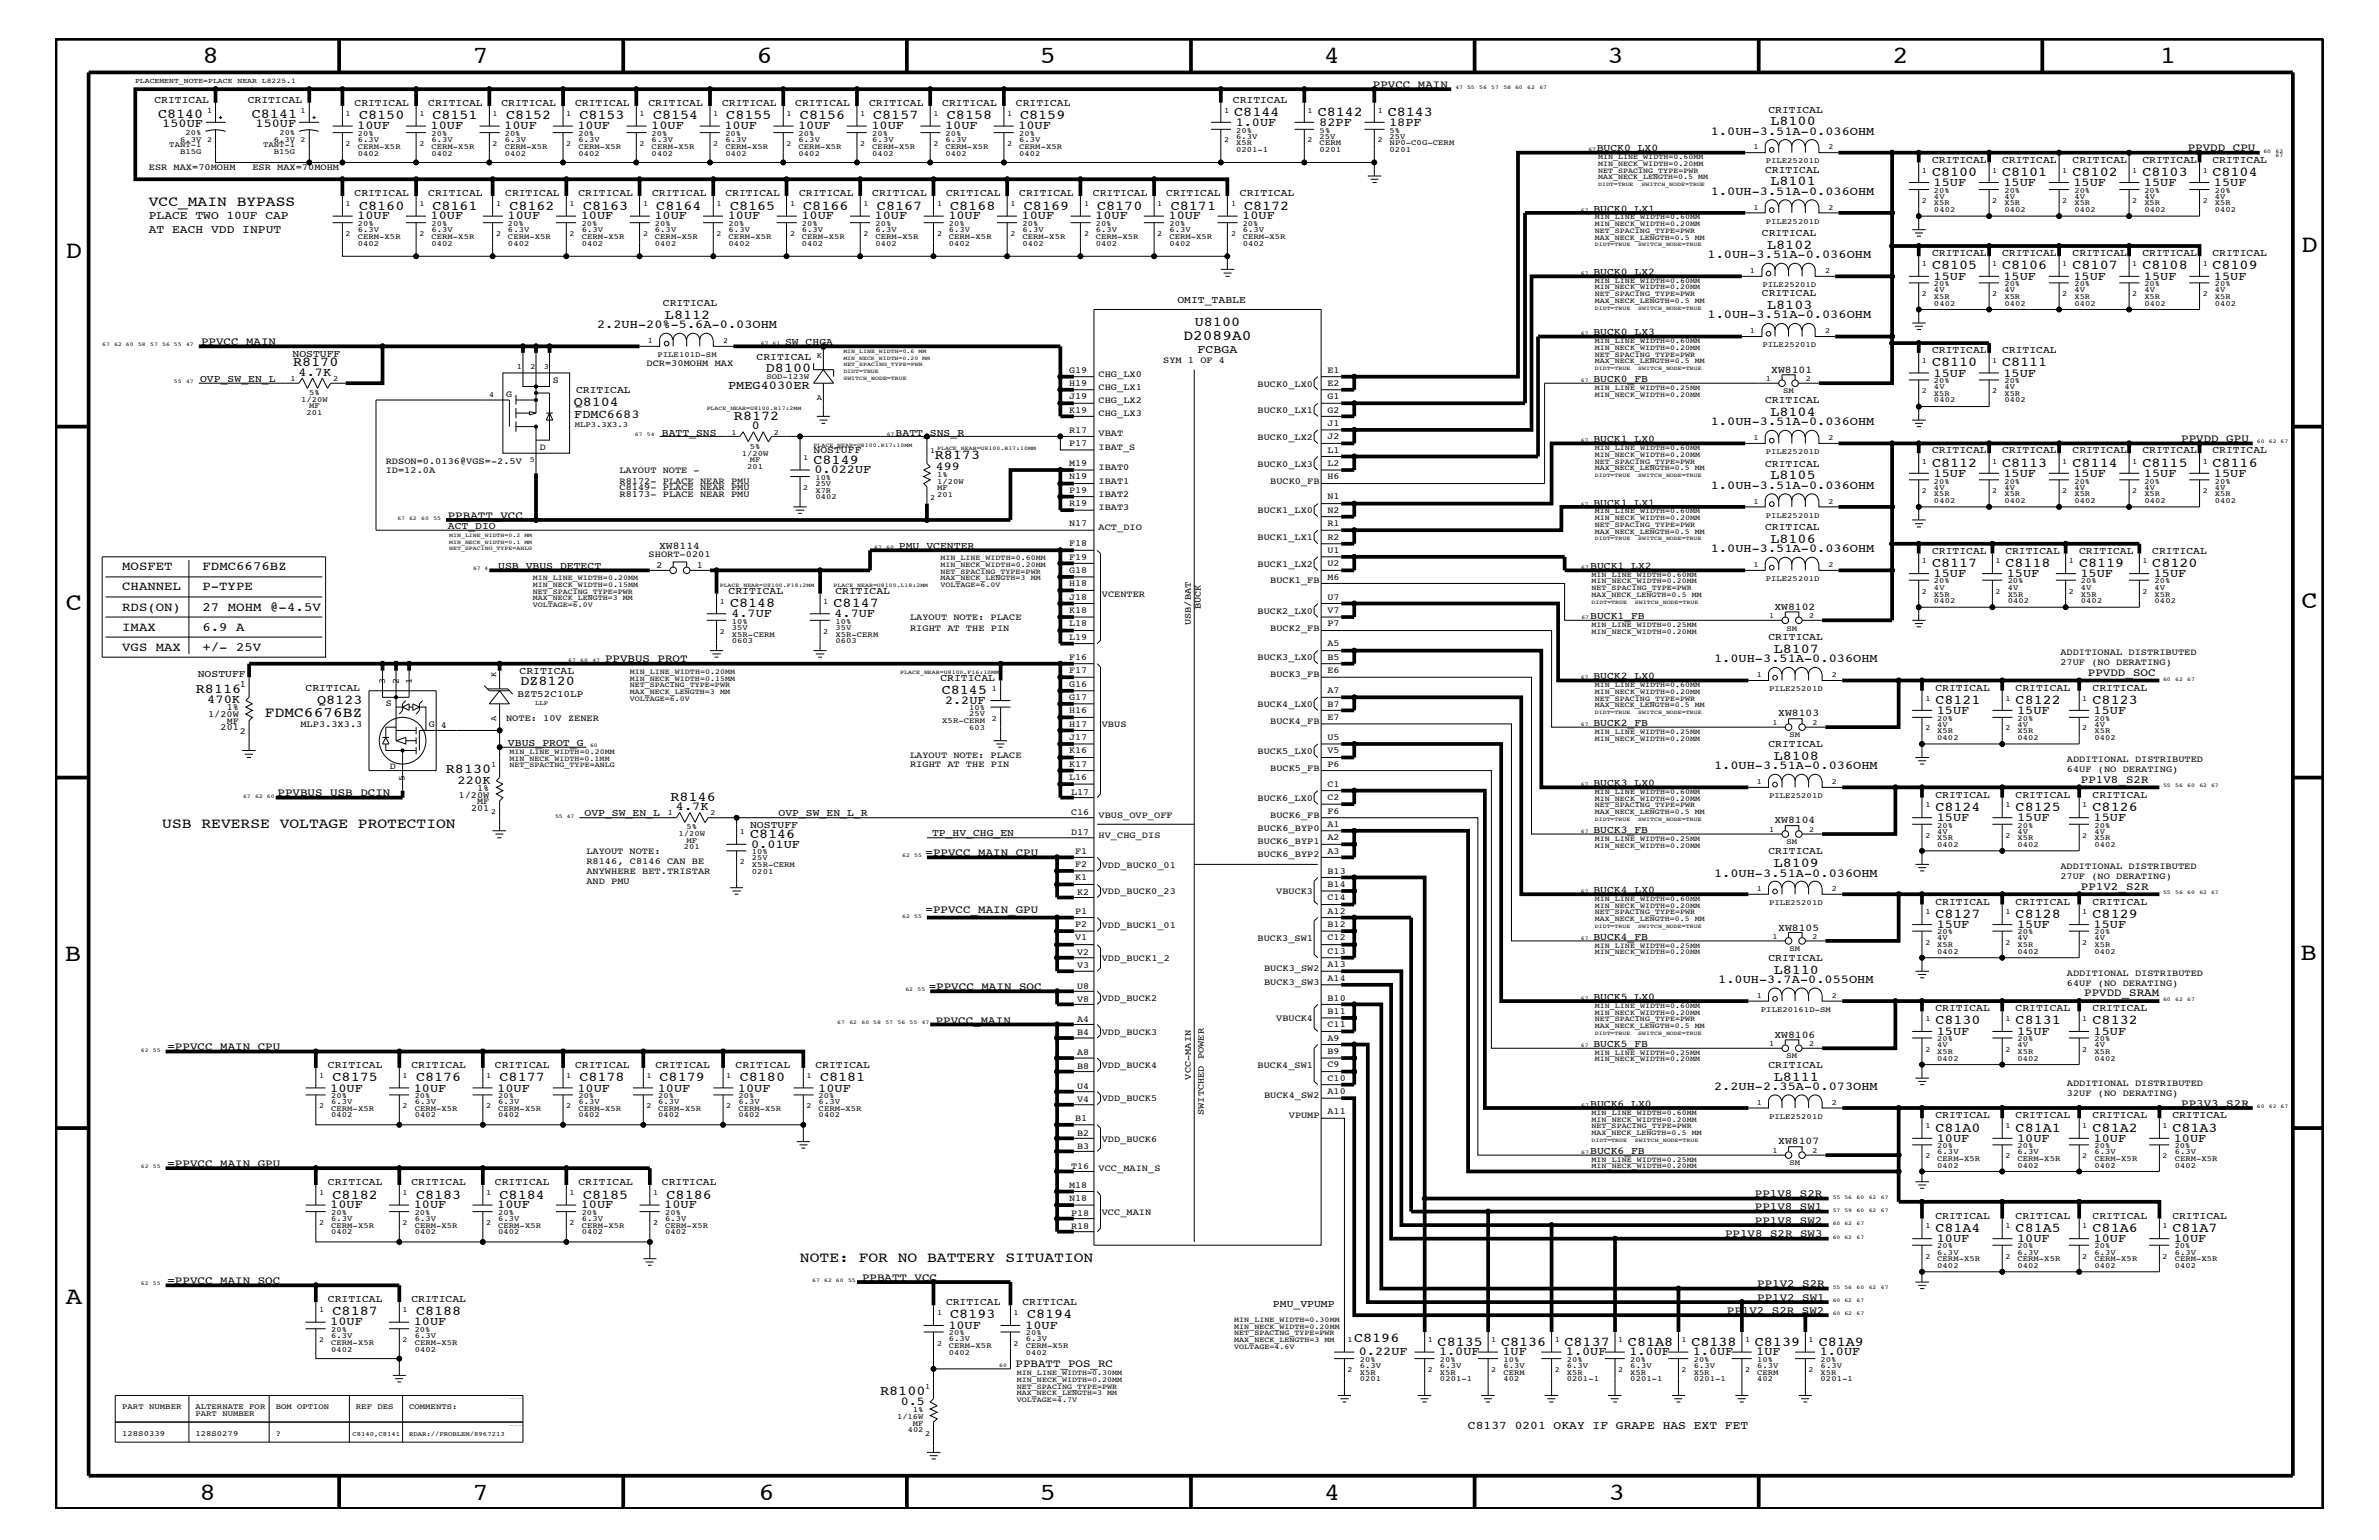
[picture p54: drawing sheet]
<svg xmlns="http://www.w3.org/2000/svg" width="432mm" height="279mm" viewBox="0 0 432 279" stroke-linecap="round" stroke-linejoin="round" font-family="sans-serif">
<defs><g id="words">
<g font-size="4.5">
<text x="36.7" y="11.5">8</text>
<text x="85.8" y="11.5">7</text>
<text x="137.3" y="11.5">6</text>
<text x="188.7" y="11.5">5</text>
<text x="240.3" y="11.5">4</text>
<text x="291.8" y="11.5">3</text>
<text x="343.5" y="11.5">2</text>
<text x="392" y="11.5">1</text>
<text x="11.9" y="46.8">D</text>
<text x="417.8" y="45.7">D</text>
<text x="11.9" y="110.6">C</text>
<text x="417.7" y="110.4">C</text>
<text x="11.8" y="174.3">B</text>
<text x="417.6" y="174.2">B</text>
<text x="11.9" y="236.7">A</text>
<text x="36.2" y="272.1">8</text>
<text x="85.8" y="272.1">7</text>
<text x="137.7" y="272.1">6</text>
<text x="188.7" y="272.1">5</text>
<text x="240.4" y="272.1">4</text>
<text x="292" y="272.1">3</text>
</g>
<g font-size="2.6">
<text x="27" y="37.4">VCC_MAIN BYPASS</text>
<text x="214.8" y="61.7">D2089A0</text>
<text x="48.1" y="130.2">FDMC6676BZ</text>
<text x="29.5" y="150.1">USB REVERSE VOLTAGE PROTECTION</text>
<text x="145.2" y="229">NOTE: FOR NO BATTERY SITUATION</text>
</g>
<g font-size="2.5">
<text x="28.7" y="21.4">C8140</text>
<text x="45.7" y="21.4">C8141</text>
<text x="65.2" y="21.6">C8150</text>
<text x="78.5" y="21.6">C8151</text>
<text x="91.9" y="21.6">C8152</text>
<text x="105.2" y="21.6">C8153</text>
<text x="118.5" y="21.6">C8154</text>
<text x="131.8" y="21.6">C8155</text>
<text x="145.2" y="21.6">C8156</text>
<text x="158.5" y="21.6">C8157</text>
<text x="171.9" y="21.6">C8158</text>
<text x="185.2" y="21.6">C8159</text>
<text x="224" y="21">C8144</text>
<text x="239.2" y="21">C8142</text>
<text x="251.9" y="21">C8143</text>
<text x="321.4" y="22.7">L8100</text>
<text x="321.4" y="33.6">L8101</text>
<text x="350.7" y="31.9">C8100</text>
<text x="363.4" y="31.9">C8101</text>
<text x="376.2" y="31.9">C8102</text>
<text x="388.9" y="31.9">C8103</text>
<text x="401.6" y="31.9">C8104</text>
<text x="65.2" y="38">C8160</text>
<text x="78.5" y="38">C8161</text>
<text x="92.5" y="38">C8162</text>
<text x="105.8" y="38">C8163</text>
<text x="119.1" y="38">C8164</text>
<text x="132.5" y="38">C8165</text>
<text x="145.8" y="38">C8166</text>
<text x="159.2" y="38">C8167</text>
<text x="172.5" y="38">C8168</text>
<text x="185.8" y="38">C8169</text>
<text x="199.1" y="38">C8170</text>
<text x="212.5" y="38">C8171</text>
<text x="225.8" y="38">C8172</text>
<text x="320.8" y="45.2">L8102</text>
<text x="350.7" y="48.9">C8105</text>
<text x="363.4" y="48.9">C8106</text>
<text x="376.2" y="48.9">C8107</text>
<text x="388.9" y="48.9">C8108</text>
<text x="401.6" y="48.9">C8109</text>
<text x="120.7" y="57.9">L8112</text>
<text x="216.9" y="59.2">U8100</text>
<text x="320.8" y="56.1">L8103</text>
<text x="53.2" y="66.5">R8170</text>
<text x="139" y="67.5">D8100</text>
<text x="350.7" y="66.5">C8110</text>
<text x="363.4" y="66.5">C8111</text>
<text x="104.1" y="73.7">Q8104</text>
<text x="133.2" y="76.2">R8172</text>
<text x="321.4" y="75.5">L8104</text>
<text x="169.7" y="83.3">R8173</text>
<text x="147.7" y="84.1">C8149</text>
<text x="321.4" y="87">L8105</text>
<text x="350.7" y="84.7">C8112</text>
<text x="363.4" y="84.7">C8113</text>
<text x="376.2" y="84.7">C8114</text>
<text x="388.9" y="84.7">C8115</text>
<text x="401.6" y="84.7">C8116</text>
<text x="321.4" y="98.5">L8106</text>
<text x="350.7" y="102.9">C8117</text>
<text x="364" y="102.9">C8118</text>
<text x="377.4" y="102.9">C8119</text>
<text x="390.7" y="102.9">C8120</text>
<text x="132.5" y="110.2">C8148</text>
<text x="151.3" y="110.2">C8147</text>
<text x="321.9" y="118.5">L8107</text>
<text x="35.6" y="125.8">R8116</text>
<text x="94.4" y="124.2">DZ8120</text>
<text x="170.9" y="125.9">C8145</text>
<text x="57.6" y="127.7">Q8123</text>
<text x="351.3" y="127.7">C8121</text>
<text x="365.8" y="127.7">C8122</text>
<text x="379.8" y="127.7">C8123</text>
<text x="321.9" y="137.9">L8108</text>
<text x="80.9" y="140.3">R8130</text>
<text x="121.7" y="145.3">R8146</text>
<text x="351.3" y="147.1">C8124</text>
<text x="365.8" y="147.1">C8125</text>
<text x="379.8" y="147.1">C8126</text>
<text x="136.1" y="152">C8146</text>
<text x="321.9" y="157.3">L8109</text>
<text x="351.3" y="166.5">C8127</text>
<text x="365.8" y="166.5">C8128</text>
<text x="379.8" y="166.5">C8129</text>
<text x="321.9" y="176.7">L8110</text>
<text x="351.3" y="185.9">C8130</text>
<text x="365.8" y="185.9">C8131</text>
<text x="379.8" y="185.9">C8132</text>
<text x="60.4" y="196.2">C8175</text>
<text x="75.5" y="196.2">C8176</text>
<text x="90.7" y="196.2">C8177</text>
<text x="105.2" y="196.2">C8178</text>
<text x="119.7" y="196.2">C8179</text>
<text x="134.3" y="196.2">C8180</text>
<text x="148.8" y="196.2">C8181</text>
<text x="321.9" y="196.1">L8111</text>
<text x="351.3" y="205.3">C81A0</text>
<text x="365.8" y="205.3">C81A1</text>
<text x="379.8" y="205.3">C81A2</text>
<text x="394.3" y="205.3">C81A3</text>
<text x="60.4" y="217.5">C8182</text>
<text x="75.5" y="217.5">C8183</text>
<text x="90.7" y="217.5">C8184</text>
<text x="105.8" y="217.5">C8185</text>
<text x="121" y="217.5">C8186</text>
<text x="351.3" y="223.5">C81A4</text>
<text x="365.8" y="223.5">C81A5</text>
<text x="379.8" y="223.5">C81A6</text>
<text x="394.3" y="223.5">C81A7</text>
<text x="60.4" y="238.6">C8187</text>
<text x="75.5" y="238.6">C8188</text>
<text x="172.5" y="239.2">C8193</text>
<text x="186.4" y="239.2">C8194</text>
<text x="245.8" y="243.5">C8196</text>
<text x="260.9" y="244.1">C8135</text>
<text x="272.5" y="244.1">C8136</text>
<text x="284" y="244.1">C8137</text>
<text x="295.5" y="244.1">C81A8</text>
<text x="307" y="244.1">C8138</text>
<text x="318.5" y="244.1">C8139</text>
<text x="330.1" y="244.1">C81A9</text>
<text x="159.8" y="253.1">R8100</text>
</g>
<g font-size="2.3">
<text x="22.2" y="103.5">MOSFET</text>
<text x="22.2" y="107.1">CHANNEL</text>
<text x="36.7" y="107.1">P-TYPE</text>
<text x="36.7" y="103.5">FDMC6676BZ</text>
<text x="22.2" y="110.8">RDS(ON)</text>
<text x="36.7" y="110.8">27 MOHM @-4.5V</text>
<text x="22.2" y="118.1">VGS MAX</text>
<text x="22.2" y="114.4">IMAX</text>
<text x="36.7" y="118.1">+/- 25V</text>
<text x="36.7" y="114.4">6.9 A</text>
</g>
<g font-size="2.2">
<text x="29.5" y="23.1">150UF</text>
<text x="46.4" y="23.1">150UF</text>
<text x="64.9" y="23.5">10UF</text>
<text x="78.1" y="23.5">10UF</text>
<text x="91.5" y="23.5">10UF</text>
<text x="104.8" y="23.5">10UF</text>
<text x="118.2" y="23.5">10UF</text>
<text x="131.5" y="23.5">10UF</text>
<text x="144.9" y="23.5">10UF</text>
<text x="158.2" y="23.5">10UF</text>
<text x="171.5" y="23.5">10UF</text>
<text x="184.8" y="23.5">10UF</text>
<text x="224.3" y="22.9">1.0UF</text>
<text x="239.4" y="22.9">82PF</text>
<text x="252.1" y="22.9">18PF</text>
<text x="310.5" y="24.4">1.0UH-3.51A-0.036OHM</text>
<text x="310.5" y="35.3">1.0UH-3.51A-0.036OHM</text>
<text x="350.9" y="33.7">15UF</text>
<text x="363.6" y="33.7">15UF</text>
<text x="376.3" y="33.7">15UF</text>
<text x="389.1" y="33.7">15UF</text>
<text x="401.8" y="33.7">15UF</text>
<text x="64.9" y="39.8">10UF</text>
<text x="78.1" y="39.8">10UF</text>
<text x="92.1" y="39.8">10UF</text>
<text x="105.4" y="39.8">10UF</text>
<text x="118.8" y="39.8">10UF</text>
<text x="132.1" y="39.8">10UF</text>
<text x="145.5" y="39.8">10UF</text>
<text x="158.8" y="39.8">10UF</text>
<text x="172.1" y="39.8">10UF</text>
<text x="185.4" y="39.8">10UF</text>
<text x="198.8" y="39.8">10UF</text>
<text x="212.1" y="39.8">10UF</text>
<text x="225.5" y="39.8">10UF</text>
<text x="309.9" y="46.8">1.0UH-3.51A-0.036OHM</text>
<text x="350.9" y="50.7">15UF</text>
<text x="363.6" y="50.7">15UF</text>
<text x="376.3" y="50.7">15UF</text>
<text x="389.1" y="50.7">15UF</text>
<text x="401.8" y="50.7">15UF</text>
<text x="108.4" y="59.5">2.2UH-20%-5.6A-0.03OHM</text>
<text x="309.9" y="57.8">1.0UH-3.51A-0.036OHM</text>
<text x="54.2" y="68.2">4.7K</text>
<text x="132.2" y="70.6">PMEG4030ER</text>
<text x="350.9" y="68.4">15UF</text>
<text x="363.6" y="68.4">15UF</text>
<text x="104.2" y="75.8">FDMC6683</text>
<text x="136.4" y="77.9">0</text>
<text x="310.5" y="77.2">1.0UH-3.51A-0.036OHM</text>
<text x="147.8" y="85.9">0.022UF</text>
<text x="169.8" y="85.2">499</text>
<text x="310.5" y="88.7">1.0UH-3.51A-0.036OHM</text>
<text x="350.9" y="86.5">15UF</text>
<text x="363.6" y="86.5">15UF</text>
<text x="376.3" y="86.5">15UF</text>
<text x="389.1" y="86.5">15UF</text>
<text x="401.8" y="86.5">15UF</text>
<text x="310.5" y="100.2">1.0UH-3.51A-0.036OHM</text>
<text x="350.9" y="104.7">15UF</text>
<text x="364.2" y="104.7">15UF</text>
<text x="377.6" y="104.7">15UF</text>
<text x="390.9" y="104.7">15UF</text>
<text x="132.8" y="112">4.7UF</text>
<text x="151.5" y="112">4.7UF</text>
<text x="311.1" y="120.2">1.0UH-3.51A-0.036OHM</text>
<text x="37.6" y="127.6">470K</text>
<text x="171.5" y="127.7">2.2UF</text>
<text x="351.5" y="129.6">15UF</text>
<text x="366.1" y="129.6">15UF</text>
<text x="380" y="129.6">15UF</text>
<text x="83.1" y="142.2">220K</text>
<text x="311.1" y="139.6">1.0UH-3.51A-0.036OHM</text>
<text x="122.7" y="147">4.7K</text>
<text x="351.5" y="149">15UF</text>
<text x="366.1" y="149">15UF</text>
<text x="380" y="149">15UF</text>
<text x="136.3" y="153.8">0.01UF</text>
<text x="311.1" y="159">1.0UH-3.51A-0.036OHM</text>
<text x="351.5" y="168.3">15UF</text>
<text x="366.1" y="168.3">15UF</text>
<text x="380" y="168.3">15UF</text>
<text x="311.9" y="178.4">1.0UH-3.7A-0.055OHM</text>
<text x="351.5" y="187.7">15UF</text>
<text x="366.1" y="187.7">15UF</text>
<text x="380" y="187.7">15UF</text>
<text x="311.1" y="197.8">2.2UH-2.35A-0.073OHM</text>
<text x="59.9" y="198.1">10UF</text>
<text x="75.1" y="198.1">10UF</text>
<text x="90.3" y="198.1">10UF</text>
<text x="104.8" y="198.1">10UF</text>
<text x="119.4" y="198.1">10UF</text>
<text x="133.9" y="198.1">10UF</text>
<text x="148.5" y="198.1">10UF</text>
<text x="351.5" y="207.1">10UF</text>
<text x="366.1" y="207.1">10UF</text>
<text x="380" y="207.1">10UF</text>
<text x="394.5" y="207.1">10UF</text>
<text x="59.9" y="219.2">10UF</text>
<text x="75.1" y="219.2">10UF</text>
<text x="90.3" y="219.2">10UF</text>
<text x="105.4" y="219.2">10UF</text>
<text x="120.6" y="219.2">10UF</text>
<text x="351.5" y="225.3">10UF</text>
<text x="366.1" y="225.3">10UF</text>
<text x="380" y="225.3">10UF</text>
<text x="394.5" y="225.3">10UF</text>
<text x="59.9" y="240.5">10UF</text>
<text x="75.1" y="240.5">10UF</text>
<text x="172.1" y="241.1">10UF</text>
<text x="186.1" y="241.1">10UF</text>
<text x="246.6" y="245.9">0.22UF</text>
<text x="261.2" y="245.9">1.0UF</text>
<text x="272.7" y="245.9">1UF</text>
<text x="284.2" y="245.9">1.0UF</text>
<text x="295.7" y="245.9">1.0UF</text>
<text x="307.3" y="245.9">1.0UF</text>
<text x="318.8" y="245.9">1UF</text>
<text x="330.3" y="245.9">1.0UF</text>
<text x="163.5" y="254.9">0.5</text>
</g>
<g font-size="2.1">
<text x="27" y="39.8">PLACE TWO 10UF CAP</text>
<text x="27" y="42.3">AT EACH VDD INPUT</text>
<text x="217.4" y="64">FCBGA</text>
<text x="266.4" y="259.3">C8137 0201 OKAY IF GRAPE HAS EXT FET</text>
</g>
<g font-size="2">
<text x="249.2" y="15.9">PPVCC_MAIN</text>
<text x="397.1" y="27.5">PPVDD_CPU</text>
<text x="36.5" y="62.6">PPVCC_MAIN</text>
<text x="395.9" y="80.2">PPVDD_GPU</text>
<text x="81.3" y="94.2">PPBATT_VCC</text>
<text x="109.8" y="120.2">PPVBUS_PROT</text>
<text x="379" y="122.6">PPVDD_SOC</text>
<text x="377.7" y="142">PP1V8_S2R</text>
<text x="50.4" y="144.5">PPVBUS_USB_DCIN</text>
<text x="168" y="155.4">=PPVCC_MAIN_CPU</text>
<text x="377.7" y="161.4">PP1V2_S2R</text>
<text x="168" y="165.6">=PPVCC_MAIN_GPU</text>
<text x="168.6" y="179.6">=PPVCC_MAIN_SOC</text>
<text x="169.8" y="185.7">PPVCC_MAIN</text>
<text x="378.3" y="180.8">PPVDD_SRAM</text>
<text x="30.4" y="190.5">=PPVCC_MAIN_CPU</text>
<text x="395.9" y="200.9">PP3V3_S2R</text>
<text x="30.4" y="211.7">=PPVCC_MAIN_GPU</text>
<text x="318.5" y="219.6">PP1V8_SW1</text>
<text x="318.5" y="217.2">PP1V8_S2R</text>
<text x="313.1" y="224.5">PP1V8_S2R_SW3</text>
<text x="318.5" y="222">PP1V8_SW2</text>
<text x="30.4" y="232.9">=PPVCC_MAIN_SOC</text>
<text x="156.5" y="232.4">PPBATT_VCC</text>
<text x="318.9" y="233.5">PP1V2_S2R</text>
<text x="313.4" y="238.4">PP1V2_S2R_SW2</text>
<text x="318.9" y="236">PP1V2_SW1</text>
<text x="184.3" y="248.1">PPBATT_POS_RC</text>
</g>
<g font-size="1.9">
<text x="28" y="18.7">CRITICAL</text>
<text x="45" y="18.7">CRITICAL</text>
<text x="64.3" y="19.2">CRITICAL</text>
<text x="77.7" y="19.2">CRITICAL</text>
<text x="91" y="19.2">CRITICAL</text>
<text x="104.4" y="19.2">CRITICAL</text>
<text x="117.7" y="19.2">CRITICAL</text>
<text x="131.1" y="19.2">CRITICAL</text>
<text x="144.4" y="19.2">CRITICAL</text>
<text x="157.7" y="19.2">CRITICAL</text>
<text x="171" y="19.2">CRITICAL</text>
<text x="184.4" y="19.2">CRITICAL</text>
<text x="223.8" y="18.7">CRITICAL</text>
<text x="321" y="20.4">CRITICAL</text>
<text x="289.8" y="27.5">BUCK0_LX0</text>
<text x="350.7" y="29.5">CRITICAL</text>
<text x="363.4" y="29.5">CRITICAL</text>
<text x="376.2" y="29.5">CRITICAL</text>
<text x="388.9" y="29.5">CRITICAL</text>
<text x="401.6" y="29.5">CRITICAL</text>
<text x="64.3" y="35.6">CRITICAL</text>
<text x="77.7" y="35.6">CRITICAL</text>
<text x="91.7" y="35.6">CRITICAL</text>
<text x="105" y="35.6">CRITICAL</text>
<text x="118.4" y="35.6">CRITICAL</text>
<text x="131.7" y="35.6">CRITICAL</text>
<text x="145" y="35.6">CRITICAL</text>
<text x="158.3" y="35.6">CRITICAL</text>
<text x="171.7" y="35.6">CRITICAL</text>
<text x="185" y="35.6">CRITICAL</text>
<text x="198.4" y="35.6">CRITICAL</text>
<text x="211.7" y="35.6">CRITICAL</text>
<text x="225" y="35.6">CRITICAL</text>
<text x="320.4" y="31.4">CRITICAL</text>
<text x="289.2" y="38.4">BUCK0_LX1</text>
<text x="319.8" y="42.9">CRITICAL</text>
<text x="350.7" y="46.5">CRITICAL</text>
<text x="363.4" y="46.5">CRITICAL</text>
<text x="376.2" y="46.5">CRITICAL</text>
<text x="388.9" y="46.5">CRITICAL</text>
<text x="401.6" y="46.5">CRITICAL</text>
<text x="289.2" y="49.9">BUCK0_LX2</text>
<text x="319.8" y="53.8">CRITICAL</text>
<text x="120.3" y="55.6">CRITICAL</text>
<text x="213.7" y="55">OMIT_TABLE</text>
<text x="53.1" y="64.7">NOSTUFF</text>
<text x="137.3" y="65.3">CRITICAL</text>
<text x="142.5" y="62.6">SW_CHGA</text>
<text x="289.2" y="60.8">BUCK0_LX3</text>
<text x="350.7" y="64">CRITICAL</text>
<text x="363.4" y="64">CRITICAL</text>
<text x="36.3" y="69.3">OVP_SW_EN_L</text>
<text x="104.6" y="71.3">CRITICAL</text>
<text x="289.2" y="69.3">BUCK0_FB</text>
<text x="321.5" y="67.6">XW8101</text>
<text x="320.4" y="73.2">CRITICAL</text>
<text x="120.1" y="79">BATT_SNS</text>
<text x="147.7" y="82.2">NOSTUFF</text>
<text x="162.6" y="79">BATT_SNS_R</text>
<text x="289.2" y="80.2">BUCK1_LX0</text>
<text x="350.7" y="82.2">CRITICAL</text>
<text x="363.4" y="82.2">CRITICAL</text>
<text x="376.2" y="82.2">CRITICAL</text>
<text x="388.9" y="82.2">CRITICAL</text>
<text x="401.6" y="82.2">CRITICAL</text>
<text x="320.4" y="84.7">CRITICAL</text>
<text x="81.3" y="96">ACT_DIO</text>
<text x="289.2" y="91.7">BUCK1_LX1</text>
<text x="119.6" y="99.7">XW8114</text>
<text x="163.2" y="99.6">PMU_VCENTER</text>
<text x="320.4" y="96.2">CRITICAL</text>
<text x="350.7" y="100.4">CRITICAL</text>
<text x="364" y="100.4">CRITICAL</text>
<text x="377.4" y="100.4">CRITICAL</text>
<text x="390.7" y="100.4">CRITICAL</text>
<text x="90.4" y="103.2">USB_VBUS_DETECT</text>
<text x="132.2" y="107.7">CRITICAL</text>
<text x="151.6" y="107.7">CRITICAL</text>
<text x="288.6" y="103.2">BUCK1_LX2</text>
<text x="288.6" y="112.3">BUCK1_FB</text>
<text x="322.1" y="110.6">XW8102</text>
<text x="321" y="116.2">CRITICAL</text>
<text x="35.9" y="122.9">NOSTUFF</text>
<text x="55.5" y="125.3">CRITICAL</text>
<text x="94.3" y="122.3">CRITICAL</text>
<text x="170.7" y="123.5">CRITICAL</text>
<text x="289.2" y="123.2">BUCK2_LX0</text>
<text x="351.3" y="125.3">CRITICAL</text>
<text x="365.8" y="125.3">CRITICAL</text>
<text x="379.8" y="125.3">CRITICAL</text>
<text x="289.2" y="131.7">BUCK2_FB</text>
<text x="322.7" y="130">XW8103</text>
<text x="92.2" y="135.3">VBUS_PROT_G</text>
<text x="321" y="135.6">CRITICAL</text>
<text x="289.2" y="142.6">BUCK3_LX0</text>
<text x="106.1" y="148.1">OVP_SW_EN_L</text>
<text x="141.3" y="148.1">OVP_SW_EN_L_R</text>
<text x="322.1" y="149.4">XW8104</text>
<text x="351.3" y="144.7">CRITICAL</text>
<text x="365.8" y="144.7">CRITICAL</text>
<text x="379.8" y="144.7">CRITICAL</text>
<text x="136.1" y="150.1">NOSTUFF</text>
<text x="169.2" y="151.8">TP_HV_CHG_EN</text>
<text x="289.2" y="151.1">BUCK3_FB</text>
<text x="321" y="155">CRITICAL</text>
<text x="289.2" y="162">BUCK4_LX0</text>
<text x="351.3" y="164.1">CRITICAL</text>
<text x="365.8" y="164.1">CRITICAL</text>
<text x="379.8" y="164.1">CRITICAL</text>
<text x="289.2" y="170.5">BUCK4_FB</text>
<text x="322.7" y="168.9">XW8105</text>
<text x="321" y="174.4">CRITICAL</text>
<text x="289.2" y="181.4">BUCK5_LX0</text>
<text x="351.3" y="183.5">CRITICAL</text>
<text x="365.8" y="183.5">CRITICAL</text>
<text x="379.8" y="183.5">CRITICAL</text>
<text x="289.2" y="189.9">BUCK5_FB</text>
<text x="322.1" y="188.2">XW8106</text>
<text x="59.5" y="193.7">CRITICAL</text>
<text x="74.7" y="193.7">CRITICAL</text>
<text x="89.8" y="193.7">CRITICAL</text>
<text x="104.4" y="193.7">CRITICAL</text>
<text x="119" y="193.7">CRITICAL</text>
<text x="133.5" y="193.7">CRITICAL</text>
<text x="148" y="193.7">CRITICAL</text>
<text x="321" y="193.7">CRITICAL</text>
<text x="288.6" y="200.9">BUCK6_LX0</text>
<text x="351.3" y="202.9">CRITICAL</text>
<text x="365.8" y="202.9">CRITICAL</text>
<text x="379.8" y="202.9">CRITICAL</text>
<text x="394.3" y="202.9">CRITICAL</text>
<text x="288.6" y="209.3">BUCK6_FB</text>
<text x="322.7" y="207.6">XW8107</text>
<text x="59.5" y="215">CRITICAL</text>
<text x="74.7" y="215">CRITICAL</text>
<text x="89.8" y="215">CRITICAL</text>
<text x="105" y="215">CRITICAL</text>
<text x="120.1" y="215">CRITICAL</text>
<text x="351.3" y="221.1">CRITICAL</text>
<text x="365.8" y="221.1">CRITICAL</text>
<text x="379.8" y="221.1">CRITICAL</text>
<text x="394.3" y="221.1">CRITICAL</text>
<text x="59.5" y="236.2">CRITICAL</text>
<text x="74.7" y="236.2">CRITICAL</text>
<text x="171.7" y="236.8">CRITICAL</text>
<text x="185.6" y="236.8">CRITICAL</text>
<text x="231.1" y="237.2">PMU_VPUMP</text>
</g>
<text font-size="1.8" x="93.9" y="126.5">BZT52C10LP</text>
<g font-size="1.7">
<text x="27" y="30.8">ESR MAX=70MOHM</text>
<text x="45.8" y="30.8">ESR MAX=70MOHM</text>
<text x="211.1" y="65.9">SYM 1 OF 4</text>
<text x="91.9" y="72">G</text>
<text x="100.3" y="69.5">S</text>
<text x="117.3" y="66.5">DCR=30MOHM MAX</text>
<text x="194.1" y="67.6">G19</text>
<text x="194.1" y="70">H19</text>
<text x="199.4" y="68.4">CHG_LX0</text>
<text x="199.4" y="70.7">CHG_LX1</text>
<text x="228.3" y="70.1">BUCK0_LX0</text>
<text x="241" y="67.6">E1</text>
<text x="241" y="70">E2</text>
<text x="194.1" y="72.4">J19</text>
<text x="194.1" y="74.9">K19</text>
<text x="199.4" y="73.2">CHG_LX2</text>
<text x="199.4" y="75.6">CHG_LX3</text>
<text x="228.3" y="75">BUCK0_LX1</text>
<text x="241" y="72.4">G1</text>
<text x="241" y="74.9">G2</text>
<text x="241" y="77.3">J1</text>
<text x="98" y="81.6">D</text>
<text x="194.1" y="80.9">P17</text>
<text x="194.1" y="78.5">R17</text>
<text x="199.4" y="79.2">VBAT</text>
<text x="199.4" y="81.6">IBAT_S</text>
<text x="228.3" y="79.9">BUCK0_LX2</text>
<text x="241" y="79.7">J2</text>
<text x="241" y="82.2">L1</text>
<text x="70" y="85.9">ID=12.0A</text>
<text x="70" y="84.1">RDSON=0.0136@VGS=-2.5V</text>
<text x="112.4" y="87.7">R8172- PLACE NEAR PMU</text>
<text x="112.4" y="88.9">C8149- PLACE NEAR PMU</text>
<text x="112.4" y="85.9">LAYOUT NOTE -</text>
<text x="194.1" y="84.5">M19</text>
<text x="194.1" y="87">N19</text>
<text x="194.1" y="89.4">P19</text>
<text x="199.4" y="85.3">IBAT0</text>
<text x="199.4" y="87.7">IBAT1</text>
<text x="228.3" y="84.7">BUCK0_LX3</text>
<text x="230.5" y="87.7">BUCK0_FB</text>
<text x="241" y="87">H6</text>
<text x="241" y="84.5">L2</text>
<text x="112.4" y="90.1">R8173- PLACE NEAR PMU</text>
<text x="194.1" y="95.4">N17</text>
<text x="194.1" y="91.8">R19</text>
<text x="199.4" y="90.1">IBAT2</text>
<text x="199.4" y="92.6">IBAT3</text>
<text x="228.3" y="93.2">BUCK1_LX0</text>
<text x="241" y="90.6">N1</text>
<text x="241" y="93.1">N2</text>
<text x="241" y="95.4">R1</text>
<text x="117.7" y="101">SHORT-0201</text>
<text x="194.1" y="99.1">F18</text>
<text x="194.1" y="101.5">F19</text>
<text x="199.4" y="96.2">ACT_DIO</text>
<text x="228.3" y="98">BUCK1_LX1</text>
<text x="241" y="97.9">R2</text>
<text x="241" y="100.4">U1</text>
<text x="119.2" y="103.1">2</text>
<text x="126.4" y="103.1">1</text>
<text x="194.1" y="104">G18</text>
<text x="194.1" y="106.4">H18</text>
<text x="228.3" y="102.9">BUCK1_LX2</text>
<text x="230.5" y="105.9">BUCK1_FB</text>
<text x="241" y="105.2">M6</text>
<text x="241" y="102.7">U2</text>
<text x="165.2" y="112.6">LAYOUT NOTE: PLACE</text>
<text x="194.1" y="108.8">J18</text>
<text x="194.1" y="111.2">K18</text>
<text x="194.1" y="113.7">L18</text>
<text x="200" y="108.3">VCENTER</text>
<text x="216.2" y="113.4" transform="rotate(-90 216.2 113.4)">USB/BAT</text>
<text x="217.9" y="110.6" transform="rotate(-90 217.9 110.6)">BUCK</text>
<text x="228.3" y="111.4">BUCK2_LX0</text>
<text x="241" y="113.7">P7</text>
<text x="241" y="108.8">U7</text>
<text x="241" y="111.2">V7</text>
<text x="165.2" y="114.4">RIGHT AT THE PIN</text>
<text x="194.1" y="119.7">F16</text>
<text x="194.1" y="116.1">L19</text>
<text x="228.3" y="119.8">BUCK3_LX0</text>
<text x="230.5" y="114.4">BUCK2_FB</text>
<text x="241" y="117.3">A5</text>
<text x="241" y="119.7">B5</text>
<text x="374" y="118.9">ADDITIONAL DISTRIBUTED</text>
<text x="43.5" y="124.7">1</text>
<text x="69.9" y="124.1" transform="rotate(-90 69.9 124.1)">3</text>
<text x="72.4" y="124.1" transform="rotate(-90 72.4 124.1)">2</text>
<text x="74.8" y="124.1" transform="rotate(-90 74.8 124.1)">1</text>
<text x="194.1" y="122.1">F17</text>
<text x="194.1" y="124.6">G16</text>
<text x="230.5" y="122.9">BUCK3_FB</text>
<text x="241" y="122.1">E6</text>
<text x="241" y="125.8">A7</text>
<text x="374" y="120.7">27UF (NO DERATING)</text>
<text x="37.8" y="130.2">1/20W</text>
<text x="41.1" y="131.3">MF</text>
<text x="41.1" y="128.9">1%</text>
<text x="54.5" y="131.9">MLP3.3X3.3</text>
<text x="70" y="128.1">S</text>
<text x="77.8" y="131.9">G</text>
<text x="91.9" y="130.8">NOTE: 10V ZENER</text>
<text x="194.1" y="127">G17</text>
<text x="194.1" y="129.4">H16</text>
<text x="194.1" y="131.9">H17</text>
<text x="200" y="131.9">VBUS</text>
<text x="228.3" y="128.3">BUCK4_LX0</text>
<text x="230.5" y="131.3">BUCK4_FB</text>
<text x="241" y="130.7">E7</text>
<text x="241" y="128.2">B7</text>
<text x="40" y="132.5">201</text>
<text x="43.5" y="133.2">2</text>
<text x="80" y="132.1">4</text>
<text x="165.2" y="137.4">LAYOUT NOTE: PLACE</text>
<text x="194.1" y="134.2">J17</text>
<text x="194.1" y="136.7">K16</text>
<text x="228.3" y="136.8">BUCK5_LX0</text>
<text x="241" y="134.2">U5</text>
<text x="241" y="136.7">V5</text>
<text x="70.8" y="139.6">D</text>
<text x="73.5" y="141.8" transform="rotate(-90 73.5 141.8)">5</text>
<text x="86.6" y="143.5">1%</text>
<text x="165.2" y="139.2">RIGHT AT THE PIN</text>
<text x="194.1" y="139.1">K17</text>
<text x="194.1" y="141.5">L16</text>
<text x="230.5" y="139.8">BUCK5_FB</text>
<text x="241" y="139.1">P6</text>
<text x="241" y="142.8">C1</text>
<text x="375.2" y="138.3">ADDITIONAL DISTRIBUTED</text>
<text x="375.2" y="140.1">64UF (NO DERATING)</text>
<text x="83.2" y="144.7">1/20W</text>
<text x="85.5" y="147.1">201</text>
<text x="86.6" y="145.9">MF</text>
<text x="194.4" y="144.2">L17</text>
<text x="194.4" y="147.9">C16</text>
<text x="199.4" y="148.4">VBUS_OVP_OFF</text>
<text x="228.3" y="145.3">BUCK6_LX0</text>
<text x="230.5" y="148.4">BUCK6_FB</text>
<text x="241" y="147.6">F6</text>
<text x="241" y="145.1">C2</text>
<text x="106.4" y="155">LAYOUT NOTE:</text>
<text x="194.4" y="151.5">D17</text>
<text x="195.2" y="154.9">F1</text>
<text x="199.4" y="152">HV_CHG_DIS</text>
<text x="228.3" y="150.7">BUCK6_BYP0</text>
<text x="228.3" y="153.2">BUCK6_BYP1</text>
<text x="228.3" y="155.6">BUCK6_BYP2</text>
<text x="241" y="150.1">A1</text>
<text x="241" y="152.4">A2</text>
<text x="241" y="154.9">A3</text>
<text x="106.4" y="158.6">ANYWHERE BET.TRISTAR</text>
<text x="106.4" y="156.8">R8146, C8146 CAN BE</text>
<text x="106.4" y="160.5">AND PMU</text>
<text x="195.2" y="157.3">F2</text>
<text x="195.2" y="159.7">K1</text>
<text x="200" y="157.4">VDD_BUCK0_01</text>
<text x="241" y="158.5">B13</text>
<text x="241" y="160.9">B14</text>
<text x="374" y="157.7">ADDITIONAL DISTRIBUTED</text>
<text x="374" y="159.5">27UF (NO DERATING)</text>
<text x="195.2" y="165.8">P1</text>
<text x="195.5" y="162.4">K2</text>
<text x="200" y="162.2">VDD_BUCK0_23</text>
<text x="231.6" y="162.2">VBUCK3</text>
<text x="241" y="165.8">A12</text>
<text x="241" y="163.4">C14</text>
<text x="195.2" y="168.2">P2</text>
<text x="195.2" y="170.6">V1</text>
<text x="195.5" y="173.3">V2</text>
<text x="200" y="168.3">VDD_BUCK1_01</text>
<text x="228.3" y="170.7">BUCK3_SW1</text>
<text x="241" y="168.2">B12</text>
<text x="241" y="170.6">C12</text>
<text x="241" y="173.1">C13</text>
<text x="195.5" y="175.7">V3</text>
<text x="195.5" y="179.4">U8</text>
<text x="200" y="174.4">VDD_BUCK1_2</text>
<text x="229.4" y="176.2">BUCK3_SW2</text>
<text x="229.4" y="178.7">BUCK3_SW3</text>
<text x="241" y="175.5">A13</text>
<text x="241" y="177.9">A14</text>
<text x="375.2" y="178.9">64UF (NO DERATING)</text>
<text x="375.2" y="177.1">ADDITIONAL DISTRIBUTED</text>
<text x="195.5" y="181.8">V8</text>
<text x="195.5" y="185.4">A4</text>
<text x="200" y="181.6">VDD_BUCK2</text>
<text x="231.6" y="185.3">VBUCK4</text>
<text x="241" y="181.6">B10</text>
<text x="241" y="184">B11</text>
<text x="195.5" y="187.8">B4</text>
<text x="195.5" y="191.5">A8</text>
<text x="200" y="187.7">VDD_BUCK3</text>
<text x="241" y="188.8">A9</text>
<text x="241" y="191.2">B9</text>
<text x="241" y="186.4">C11</text>
<text x="195.5" y="193.9">B8</text>
<text x="195.5" y="197.6">U4</text>
<text x="200" y="193.7">VDD_BUCK4</text>
<text x="216.2" y="195.9" transform="rotate(-90 216.2 195.9)">VCC-MAIN</text>
<text x="228.3" y="193.7">BUCK4_SW1</text>
<text x="241" y="193.7">C9</text>
<text x="241" y="196.1">C10</text>
<text x="375.2" y="197">ADDITIONAL DISTRIBUTED</text>
<text x="195.2" y="203.4">B1</text>
<text x="195.5" y="200">V4</text>
<text x="200" y="199.8">VDD_BUCK5</text>
<text x="218.5" y="202.3" transform="rotate(-90 218.5 202.3)">SWITCHED POWER</text>
<text x="229.4" y="199.2">BUCK4_SW2</text>
<text x="233.9" y="202.9">VPUMP</text>
<text x="241" y="198.5">A10</text>
<text x="241" y="202.1">A11</text>
<text x="375.2" y="198.9">32UF (NO DERATING)</text>
<text x="195.5" y="206">B2</text>
<text x="195.5" y="208.5">B3</text>
<text x="200" y="207.1">VDD_BUCK6</text>
<text x="194.1" y="215.5">M18</text>
<text x="194.4" y="212.1">T16</text>
<text x="199.4" y="212.5">VCC_MAIN_S</text>
<text x="194.1" y="217.9">N18</text>
<text x="194.4" y="220.6">P18</text>
<text x="200" y="220.4">VCC_MAIN</text>
<text x="194.4" y="223">R18</text>
</g>
<g font-size="1.4">
<text x="37.6" y="20.4">1</text>
<text x="54.5" y="20.4">1</text>
<text x="62.7" y="21">1</text>
<text x="76.1" y="21">1</text>
<text x="89.4" y="21">1</text>
<text x="102.8" y="21">1</text>
<text x="116.1" y="21">1</text>
<text x="129.5" y="21">1</text>
<text x="142.7" y="21">1</text>
<text x="156.1" y="21">1</text>
<text x="169.4" y="21">1</text>
<text x="182.8" y="21">1</text>
<text x="222.2" y="20.4">1</text>
<text x="237.3" y="20.4">1</text>
<text x="250.1" y="20.4">1</text>
<text x="30.7" y="26.7">TANT-1</text>
<text x="32.7" y="25.7">6.3V</text>
<text x="32.7" y="28">B15G</text>
<text x="33.7" y="24.4">20%</text>
<text x="37.6" y="25.9">2</text>
<text x="47.8" y="26.7">TANT-1</text>
<text x="49.7" y="28">B15G</text>
<text x="49.7" y="25.7">6.3V 2</text>
<text x="50.7" y="24.4">20%</text>
<text x="62.7" y="26.5">2</text>
<text x="64.9" y="24.7">20%</text>
<text x="64.9" y="25.8">6.3V</text>
<text x="64.9" y="28.2">0402</text>
<text x="64.9" y="27">CERM-X5R</text>
<text x="76.1" y="26.5">2</text>
<text x="78.3" y="28.2">0402</text>
<text x="78.3" y="24.7">20%</text>
<text x="78.3" y="25.8">6.3V</text>
<text x="78.3" y="27">CERM-X5R</text>
<text x="89.4" y="26.5">2</text>
<text x="91.6" y="24.7">20%</text>
<text x="91.6" y="25.8">6.3V</text>
<text x="91.6" y="27">CERM-X5R</text>
<text x="91.6" y="28.2">0402</text>
<text x="102.8" y="26.5">2</text>
<text x="105" y="25.8">6.3V</text>
<text x="105" y="27">CERM-X5R</text>
<text x="105" y="28.2">0402</text>
<text x="105" y="24.7">20%</text>
<text x="116.1" y="26.5">2</text>
<text x="118.3" y="24.7">20%</text>
<text x="118.3" y="25.8">6.3V</text>
<text x="118.3" y="27">CERM-X5R</text>
<text x="118.3" y="28.2">0402</text>
<text x="129.5" y="26.5">2</text>
<text x="131.7" y="25.8">6.3V</text>
<text x="131.7" y="27">CERM-X5R</text>
<text x="131.7" y="28.2">0402</text>
<text x="131.7" y="24.7">20%</text>
<text x="142.7" y="26.5">2</text>
<text x="144.9" y="24.7">20%</text>
<text x="144.9" y="25.8">6.3V</text>
<text x="144.9" y="27">CERM-X5R</text>
<text x="144.9" y="28.2">0402</text>
<text x="156.1" y="26.5">2</text>
<text x="158.3" y="25.8">6.3V</text>
<text x="158.3" y="27">CERM-X5R</text>
<text x="158.3" y="28.2">0402</text>
<text x="158.3" y="24.7">20%</text>
<text x="169.4" y="26.5">2</text>
<text x="171.6" y="28.2">0402</text>
<text x="171.6" y="27">CERM-X5R</text>
<text x="171.6" y="25.8">6.3V</text>
<text x="171.6" y="24.7">20%</text>
<text x="182.8" y="26.5">2</text>
<text x="185" y="28.2">0402</text>
<text x="185" y="27">CERM-X5R</text>
<text x="185" y="25.8">6.3V</text>
<text x="185" y="24.7">20%</text>
<text x="222.2" y="25.9">2</text>
<text x="224.4" y="24.1">20%</text>
<text x="224.4" y="26.4">X5R</text>
<text x="224.4" y="27.5">0201-1</text>
<text x="224.4" y="25.2">6.3V</text>
<text x="237.3" y="25.9">2</text>
<text x="239.5" y="25.2">25V</text>
<text x="239.5" y="26.4">CERM</text>
<text x="239.5" y="24.1">5%</text>
<text x="239.5" y="27.5">0201</text>
<text x="250.1" y="25.9">2</text>
<text x="252.2" y="26.4">NP0-C0G-CERM</text>
<text x="252.2" y="24.1">5%</text>
<text x="252.2" y="27.5">0201</text>
<text x="252.2" y="25.2">25V</text>
<text x="290.1" y="28.9">MIN_LINE_WIDTH=0.60MM</text>
<text x="318.3" y="27.1">1</text>
<text x="320.5" y="29.7">PILE25201D</text>
<text x="331.9" y="27.1">2</text>
<text x="290.1" y="32.5">MAX_NECK_LENGTH=0.5 MM</text>
<text x="290.1" y="30.2">MIN_NECK_WIDTH=0.20MM</text>
<text x="290.1" y="31.4">NET_SPACING_TYPE=PWR</text>
<text x="348.8" y="31.4">1</text>
<text x="351" y="35">20%</text>
<text x="361.6" y="31.4">1</text>
<text x="363.8" y="35">20%</text>
<text x="374.3" y="31.4">1</text>
<text x="376.5" y="35">20%</text>
<text x="387" y="31.4">1</text>
<text x="389.2" y="35">20%</text>
<text x="399.8" y="31.4">1</text>
<text x="402" y="35">20%</text>
<text x="62.7" y="37.4">1</text>
<text x="64.9" y="41">20%</text>
<text x="76.1" y="37.4">1</text>
<text x="78.3" y="41">20%</text>
<text x="90.1" y="37.4">1</text>
<text x="92.2" y="41">20%</text>
<text x="103.4" y="37.4">1</text>
<text x="105.6" y="41">20%</text>
<text x="116.8" y="37.4">1</text>
<text x="118.9" y="41">20%</text>
<text x="130" y="37.4">1</text>
<text x="132.2" y="41">20%</text>
<text x="143.4" y="37.4">1</text>
<text x="145.5" y="41">20%</text>
<text x="156.7" y="37.4">1</text>
<text x="158.9" y="41">20%</text>
<text x="170.1" y="37.4">1</text>
<text x="172.2" y="41">20%</text>
<text x="183.4" y="37.4">1</text>
<text x="185.6" y="41">20%</text>
<text x="196.8" y="37.4">1</text>
<text x="198.9" y="41">20%</text>
<text x="210.1" y="37.4">1</text>
<text x="212.3" y="41">20%</text>
<text x="223.4" y="37.4">1</text>
<text x="225.6" y="41">20%</text>
<text x="289.5" y="39.8">MIN_LINE_WIDTH=0.60MM</text>
<text x="289.5" y="41">MIN_NECK_WIDTH=0.20MM</text>
<text x="318.3" y="38">1</text>
<text x="320.5" y="40.6">PILE25201D</text>
<text x="331.9" y="38">2</text>
<text x="348.8" y="36.8">2</text>
<text x="351" y="37.3">X5R</text>
<text x="351" y="36.1">4V</text>
<text x="351" y="38.5">0402</text>
<text x="361.6" y="36.8">2</text>
<text x="363.8" y="37.3">X5R</text>
<text x="363.8" y="38.5">0402</text>
<text x="363.8" y="36.1">4V</text>
<text x="374.3" y="36.8">2</text>
<text x="376.5" y="36.1">4V</text>
<text x="376.5" y="38.5">0402</text>
<text x="376.5" y="37.3">X5R</text>
<text x="387" y="36.8">2</text>
<text x="389.2" y="36.1">4V</text>
<text x="389.2" y="38.5">0402</text>
<text x="389.2" y="37.3">X5R</text>
<text x="399.8" y="36.8">2</text>
<text x="402" y="37.3">X5R</text>
<text x="402" y="38.5">0402</text>
<text x="402" y="36.1">4V</text>
<text x="62.7" y="42.9">2</text>
<text x="64.9" y="42.1">6.3V</text>
<text x="64.9" y="43.4">CERM-X5R</text>
<text x="64.9" y="44.6">0402</text>
<text x="76.1" y="42.9">2</text>
<text x="78.3" y="44.6">0402</text>
<text x="78.3" y="43.4">CERM-X5R</text>
<text x="78.3" y="42.1">6.3V</text>
<text x="90.1" y="42.9">2</text>
<text x="92.2" y="42.1">6.3V</text>
<text x="92.2" y="43.4">CERM-X5R</text>
<text x="92.2" y="44.6">0402</text>
<text x="103.4" y="42.9">2</text>
<text x="105.6" y="42.1">6.3V</text>
<text x="105.6" y="43.4">CERM-X5R</text>
<text x="105.6" y="44.6">0402</text>
<text x="116.8" y="42.9">2</text>
<text x="118.9" y="42.1">6.3V</text>
<text x="118.9" y="43.4">CERM-X5R</text>
<text x="118.9" y="44.6">0402</text>
<text x="130" y="42.9">2</text>
<text x="132.2" y="42.1">6.3V</text>
<text x="132.2" y="44.6">0402</text>
<text x="132.2" y="43.4">CERM-X5R</text>
<text x="143.4" y="42.9">2</text>
<text x="145.5" y="42.1">6.3V</text>
<text x="145.5" y="43.4">CERM-X5R</text>
<text x="145.5" y="44.6">0402</text>
<text x="156.7" y="42.9">2</text>
<text x="158.9" y="42.1">6.3V</text>
<text x="158.9" y="43.4">CERM-X5R</text>
<text x="158.9" y="44.6">0402</text>
<text x="170.1" y="42.9">2</text>
<text x="172.2" y="42.1">6.3V</text>
<text x="172.2" y="43.4">CERM-X5R</text>
<text x="172.2" y="44.6">0402</text>
<text x="183.4" y="42.9">2</text>
<text x="185.6" y="42.1">6.3V</text>
<text x="185.6" y="43.4">CERM-X5R</text>
<text x="185.6" y="44.6">0402</text>
<text x="196.8" y="42.9">2</text>
<text x="198.9" y="42.1">6.3V</text>
<text x="198.9" y="43.4">CERM-X5R</text>
<text x="198.9" y="44.6">0402</text>
<text x="210.1" y="42.9">2</text>
<text x="212.3" y="42.1">6.3V</text>
<text x="212.3" y="43.4">CERM-X5R</text>
<text x="212.3" y="44.6">0402</text>
<text x="223.4" y="42.9">2</text>
<text x="225.6" y="42.1">6.3V</text>
<text x="225.6" y="43.4">CERM-X5R</text>
<text x="225.6" y="44.6">0402</text>
<text x="289.5" y="42.3">NET_SPACING_TYPE=PWR</text>
<text x="289.5" y="43.5">MAX_NECK_LENGTH=0.5 MM</text>
<text x="289.5" y="53.8">NET_SPACING_TYPE=PWR</text>
<text x="289.5" y="52.5">MIN_NECK_WIDTH=0.20MM</text>
<text x="289.5" y="51.3">MIN_LINE_WIDTH=0.60MM</text>
<text x="317.6" y="49.6">1</text>
<text x="319.9" y="52.1">PILE25201D</text>
<text x="331.3" y="49.6">2</text>
<text x="348.8" y="48.3">1</text>
<text x="348.8" y="53.8">2</text>
<text x="351" y="51.9">20%</text>
<text x="351" y="53">4V</text>
<text x="361.6" y="48.3">1</text>
<text x="361.6" y="53.8">2</text>
<text x="363.8" y="51.9">20%</text>
<text x="363.8" y="53">4V</text>
<text x="374.3" y="48.3">1</text>
<text x="374.3" y="53.8">2</text>
<text x="376.5" y="53">4V</text>
<text x="376.5" y="51.9">20%</text>
<text x="387" y="48.3">1</text>
<text x="387" y="53.8">2</text>
<text x="389.2" y="53">4V</text>
<text x="389.2" y="51.9">20%</text>
<text x="399.8" y="48.3">1</text>
<text x="399.8" y="53.8">2</text>
<text x="402" y="51.9">20%</text>
<text x="402" y="53">4V</text>
<text x="289.5" y="55">MAX_NECK_LENGTH=0.5 MM</text>
<text x="351" y="54.2">X5R</text>
<text x="351" y="55.5">0402</text>
<text x="363.8" y="54.2">X5R</text>
<text x="363.8" y="55.5">0402</text>
<text x="376.5" y="55.5">0402</text>
<text x="376.5" y="54.2">X5R</text>
<text x="389.2" y="55.5">0402</text>
<text x="389.2" y="54.2">X5R</text>
<text x="402" y="54.2">X5R</text>
<text x="402" y="55.5">0402</text>
<text x="117.6" y="62.3">1</text>
<text x="119.3" y="64.8">PILE101D-SM</text>
<text x="131.2" y="62.3">2</text>
<text x="148.3" y="64.9">K</text>
<text x="289.5" y="64.7">NET_SPACING_TYPE=PWR</text>
<text x="289.5" y="62.3">MIN_LINE_WIDTH=0.60MM</text>
<text x="289.5" y="63.4">MIN_NECK_WIDTH=0.20MM</text>
<text x="289.5" y="65.9">MAX_NECK_LENGTH=0.5 MM</text>
<text x="317.6" y="60.4">1</text>
<text x="319.9" y="63">PILE25201D</text>
<text x="331.3" y="60.4">2</text>
<text x="348.8" y="65.9">1</text>
<text x="361.6" y="65.9">1</text>
<text x="52.7" y="69.2">1</text>
<text x="56.1" y="71.7">5%</text>
<text x="60.5" y="69.2">2</text>
<text x="88.8" y="72">4</text>
<text x="93.8" y="67">1</text>
<text x="96.3" y="67">2</text>
<text x="98.7" y="67">3</text>
<text x="139.1" y="68.8">SOD-123W</text>
<text x="289.5" y="72">MIN_NECK_WIDTH=0.20MM</text>
<text x="289.5" y="70.7">MIN_LINE_WIDTH=0.25MM</text>
<text x="320.5" y="69.2">1</text>
<text x="323.6" y="71.3">SM</text>
<text x="327.8" y="69.2">2</text>
<text x="348.8" y="71.3">2</text>
<text x="351" y="71.8">X5R</text>
<text x="351" y="69.5">20%</text>
<text x="351" y="70.6">4V</text>
<text x="361.6" y="71.3">2</text>
<text x="363.8" y="71.8">X5R</text>
<text x="363.8" y="69.5">20%</text>
<text x="363.8" y="70.6">4V</text>
<text x="54.7" y="72.9">1/20W</text>
<text x="55.6" y="75.4">201</text>
<text x="56.1" y="74.1">MF</text>
<text x="104.3" y="77.5">MLP3.3X3.3</text>
<text x="148.3" y="72.6">A</text>
<text x="351" y="73">0402</text>
<text x="363.8" y="73">0402</text>
<text x="96.2" y="83.8">5</text>
<text x="132.8" y="78.9">1</text>
<text x="134.7" y="82.7">1/20W</text>
<text x="136.1" y="83.8">MF</text>
<text x="136.1" y="81.4">5%</text>
<text x="140.5" y="78.9">2</text>
<text x="145.8" y="83.5">1</text>
<text x="168.8" y="82.2">1</text>
<text x="289.5" y="81.6">MIN_LINE_WIDTH=0.60MM</text>
<text x="289.5" y="82.8">MIN_NECK_WIDTH=0.20MM</text>
<text x="318.3" y="79.9">1</text>
<text x="320.5" y="82.4">PILE25201D</text>
<text x="331.9" y="79.9">2</text>
<text x="135.6" y="85">201</text>
<text x="145.8" y="88.9">2</text>
<text x="148" y="88.2">25V</text>
<text x="148" y="87.1">10%</text>
<text x="148" y="89.4">X7R</text>
<text x="170.1" y="87.7">1/20W</text>
<text x="170.1" y="86.5">1%</text>
<text x="170.1" y="88.9">MF</text>
<text x="289.5" y="84.1">NET_SPACING_TYPE=PWR</text>
<text x="289.5" y="85.3">MAX_NECK_LENGTH=0.5 MM</text>
<text x="348.8" y="84.1">1</text>
<text x="348.8" y="89.5">2</text>
<text x="351" y="87.7">20%</text>
<text x="351" y="88.8">4V</text>
<text x="361.6" y="84.1">1</text>
<text x="361.6" y="89.5">2</text>
<text x="363.8" y="87.7">20%</text>
<text x="363.8" y="88.8">4V</text>
<text x="374.3" y="84.1">1</text>
<text x="374.3" y="89.5">2</text>
<text x="376.5" y="88.8">4V</text>
<text x="376.5" y="87.7">20%</text>
<text x="387" y="84.1">1</text>
<text x="387" y="89.5">2</text>
<text x="389.2" y="88.8">4V</text>
<text x="389.2" y="87.7">20%</text>
<text x="399.8" y="84.1">1</text>
<text x="399.8" y="89.5">2</text>
<text x="402" y="87.7">20%</text>
<text x="402" y="88.8">4V</text>
<text x="148" y="90.6">0402</text>
<text x="168.8" y="90.7">2</text>
<text x="170.1" y="90.1">201</text>
<text x="289.5" y="95.6">NET_SPACING_TYPE=PWR</text>
<text x="289.5" y="93.2">MIN_LINE_WIDTH=0.60MM</text>
<text x="289.5" y="94.3">MIN_NECK_WIDTH=0.20MM</text>
<text x="318.3" y="91.4">1</text>
<text x="320.5" y="93.9">PILE25201D</text>
<text x="331.9" y="91.4">2</text>
<text x="351" y="90">X5R</text>
<text x="351" y="91.2">0402</text>
<text x="363.8" y="90">X5R</text>
<text x="363.8" y="91.2">0402</text>
<text x="376.5" y="91.2">0402</text>
<text x="376.5" y="90">X5R</text>
<text x="389.2" y="91.2">0402</text>
<text x="389.2" y="90">X5R</text>
<text x="402" y="90">X5R</text>
<text x="402" y="91.2">0402</text>
<text x="170.7" y="101.6">MIN_LINE_WIDTH=0.60MM</text>
<text x="289.5" y="96.8">MAX_NECK_LENGTH=0.5 MM</text>
<text x="96.7" y="107.7">NET_SPACING_TYPE=PWR</text>
<text x="96.7" y="105.3">MIN_LINE_WIDTH=0.20MM</text>
<text x="96.7" y="106.5">MIN_NECK_WIDTH=0.15MM</text>
<text x="170.7" y="102.9">MIN_NECK_WIDTH=0.20MM</text>
<text x="170.7" y="105.3">MAX_NECK_LENGTH=3 MM</text>
<text x="170.7" y="104.1">NET_SPACING_TYPE=PWR</text>
<text x="170.7" y="106.5">VOLTAGE=6.0V</text>
<text x="288.9" y="104.7">MIN_LINE_WIDTH=0.60MM</text>
<text x="288.9" y="105.9">MIN_NECK_WIDTH=0.20MM</text>
<text x="288.9" y="107.1">NET_SPACING_TYPE=PWR</text>
<text x="318.3" y="102.9">1</text>
<text x="320.5" y="105.4">PILE25201D</text>
<text x="331.9" y="102.9">2</text>
<text x="348.8" y="102.2">1</text>
<text x="348.8" y="107.7">2</text>
<text x="351" y="105.9">20%</text>
<text x="351" y="107">4V</text>
<text x="362.2" y="102.2">1</text>
<text x="362.2" y="107.7">2</text>
<text x="364.4" y="105.9">20%</text>
<text x="364.4" y="107">4V</text>
<text x="375.5" y="102.2">1</text>
<text x="375.5" y="107.7">2</text>
<text x="377.7" y="105.9">20%</text>
<text x="377.7" y="107">4V</text>
<text x="388.9" y="102.2">1</text>
<text x="388.9" y="107.7">2</text>
<text x="391.1" y="105.9">20%</text>
<text x="391.1" y="107">4V</text>
<text x="96.7" y="110.2">VOLTAGE=6.0V</text>
<text x="96.7" y="108.9">MAX_NECK_LENGTH=3 MM</text>
<text x="130.6" y="109.5">1</text>
<text x="132.8" y="113.1">10%</text>
<text x="149.4" y="109.5">1</text>
<text x="151.6" y="113.1">10%</text>
<text x="288.9" y="113.7">MIN_LINE_WIDTH=0.25MM</text>
<text x="288.9" y="108.3">MAX_NECK_LENGTH=0.5 MM</text>
<text x="321.1" y="112.2">1</text>
<text x="328.4" y="112.2">2</text>
<text x="351" y="108.2">X5R</text>
<text x="351" y="109.4">0402</text>
<text x="364.4" y="108.2">X5R</text>
<text x="364.4" y="109.4">0402</text>
<text x="377.7" y="108.2">X5R</text>
<text x="377.7" y="109.4">0402</text>
<text x="391.1" y="108.2">X5R</text>
<text x="391.1" y="109.4">0402</text>
<text x="130.6" y="115">2</text>
<text x="132.8" y="114.2">35V</text>
<text x="132.8" y="115.5">X5R-CERM</text>
<text x="132.8" y="116.7">0603</text>
<text x="149.4" y="115">2</text>
<text x="151.6" y="115.5">X5R-CERM</text>
<text x="151.6" y="116.7">0603</text>
<text x="151.6" y="114.2">35V</text>
<text x="288.9" y="115">MIN_NECK_WIDTH=0.20MM</text>
<text x="324.2" y="114.4">SM</text>
<text x="90.1" y="122.9" transform="rotate(-90 90.1 122.9)">K</text>
<text x="114.3" y="124.7">NET_SPACING_TYPE=PWR</text>
<text x="114.3" y="125.9">MAX_NECK_LENGTH=3 MM</text>
<text x="114.3" y="123.5">MIN_NECK_WIDTH=0.15MM</text>
<text x="114.3" y="122.3">MIN_LINE_WIDTH=0.20MM</text>
<text x="180" y="125.3">1</text>
<text x="289.5" y="124.7">MIN_LINE_WIDTH=0.60MM</text>
<text x="289.5" y="125.9">MIN_NECK_WIDTH=0.20MM</text>
<text x="318.9" y="122.9">1</text>
<text x="321.1" y="125.4">PILE25201D</text>
<text x="332.5" y="122.9">2</text>
<text x="90.1" y="130.8" transform="rotate(-90 90.1 130.8)">A</text>
<text x="114.3" y="127.1">VOLTAGE=6.0V</text>
<text x="171" y="131.3">X5R-CERM</text>
<text x="175.9" y="130">25V</text>
<text x="175.9" y="128.9">10%</text>
<text x="180" y="130.8">2</text>
<text x="289.5" y="127.1">NET_SPACING_TYPE=PWR</text>
<text x="289.5" y="128.3">MAX_NECK_LENGTH=0.5 MM</text>
<text x="321.7" y="131.6">1</text>
<text x="329" y="131.6">2</text>
<text x="349.5" y="127.1">1</text>
<text x="351.6" y="131.9">4V</text>
<text x="351.6" y="130.8">20%</text>
<text x="364" y="127.1">1</text>
<text x="366.2" y="131.9">4V</text>
<text x="366.2" y="130.8">20%</text>
<text x="378" y="127.1">1</text>
<text x="380.2" y="130.8">20%</text>
<text x="380.2" y="131.9">4V</text>
<text x="92.5" y="136.8">MIN_LINE_WIDTH=0.20MM</text>
<text x="175.9" y="132.4">603</text>
<text x="289.5" y="134.4">MIN_NECK_WIDTH=0.20MM</text>
<text x="289.5" y="133.2">MIN_LINE_WIDTH=0.25MM</text>
<text x="324.8" y="133.8">SM</text>
<text x="349.5" y="132.5">2</text>
<text x="351.6" y="134.2">0402</text>
<text x="351.6" y="133">X5R</text>
<text x="364" y="132.5">2</text>
<text x="366.2" y="134.2">0402</text>
<text x="366.2" y="133">X5R</text>
<text x="378" y="132.5">2</text>
<text x="380.2" y="133">X5R</text>
<text x="380.2" y="134.2">0402</text>
<text x="89.2" y="139.2">1</text>
<text x="92.5" y="138">MIN_NECK_WIDTH=0.1MM</text>
<text x="92.5" y="139.2">NET_SPACING_TYPE=ANLG</text>
<text x="318.9" y="142.3">1</text>
<text x="332.5" y="142.3">2</text>
<text x="89.2" y="147.7">2</text>
<text x="121.2" y="147.9">1</text>
<text x="128.9" y="147.9">2</text>
<text x="289.5" y="146.5">NET_SPACING_TYPE=PWR</text>
<text x="289.5" y="147.7">MAX_NECK_LENGTH=0.5 MM</text>
<text x="289.5" y="144">MIN_LINE_WIDTH=0.60MM</text>
<text x="289.5" y="145.3">MIN_NECK_WIDTH=0.20MM</text>
<text x="321.1" y="144.8">PILE25201D</text>
<text x="349.5" y="146.5">1</text>
<text x="364" y="146.5">1</text>
<text x="378" y="146.5">1</text>
<text x="123.1" y="151.8">1/20W</text>
<text x="124.1" y="154.1">201</text>
<text x="124.6" y="152.9">MF</text>
<text x="124.6" y="150.5">5%</text>
<text x="134.3" y="151.3">1</text>
<text x="136.5" y="155">10%</text>
<text x="289.5" y="152.6">MIN_LINE_WIDTH=0.25MM</text>
<text x="289.5" y="153.8">MIN_NECK_WIDTH=0.20MM</text>
<text x="321.1" y="151">1</text>
<text x="324.2" y="153.2">SM</text>
<text x="328.4" y="151">2</text>
<text x="349.5" y="152">2</text>
<text x="351.6" y="153.7">0402</text>
<text x="351.6" y="151.2">4V</text>
<text x="351.6" y="152.4">X5R</text>
<text x="351.6" y="150.1">20%</text>
<text x="364" y="152">2</text>
<text x="366.2" y="153.7">0402</text>
<text x="366.2" y="151.2">4V</text>
<text x="366.2" y="152.4">X5R</text>
<text x="366.2" y="150.1">20%</text>
<text x="378" y="152">2</text>
<text x="380.2" y="152.4">X5R</text>
<text x="380.2" y="150.1">20%</text>
<text x="380.2" y="151.2">4V</text>
<text x="380.2" y="153.7">0402</text>
<text x="134.3" y="156.8">2</text>
<text x="136.5" y="156.1">25V</text>
<text x="136.5" y="158.5">0201</text>
<text x="136.5" y="157.3">X5R-CERM</text>
<text x="318.9" y="161.7">1</text>
<text x="332.5" y="161.7">2</text>
<text x="289.5" y="165.9">NET_SPACING_TYPE=PWR</text>
<text x="289.5" y="163.5">MIN_LINE_WIDTH=0.60MM</text>
<text x="289.5" y="167.1">MAX_NECK_LENGTH=0.5 MM</text>
<text x="289.5" y="164.7">MIN_NECK_WIDTH=0.20MM</text>
<text x="321.1" y="164.2">PILE25201D</text>
<text x="349.5" y="165.9">1</text>
<text x="364" y="165.9">1</text>
<text x="378" y="165.9">1</text>
<text x="289.5" y="172">MIN_LINE_WIDTH=0.25MM</text>
<text x="289.5" y="173.2">MIN_NECK_WIDTH=0.20MM</text>
<text x="321.7" y="170.4">1</text>
<text x="324.8" y="172.6">SM</text>
<text x="329" y="170.4">2</text>
<text x="349.5" y="171.4">2</text>
<text x="351.6" y="170.6">4V</text>
<text x="351.6" y="173.1">0402</text>
<text x="351.6" y="171.8">X5R</text>
<text x="351.6" y="169.5">20%</text>
<text x="364" y="171.4">2</text>
<text x="366.2" y="170.6">4V</text>
<text x="366.2" y="173.1">0402</text>
<text x="366.2" y="171.8">X5R</text>
<text x="366.2" y="169.5">20%</text>
<text x="378" y="171.4">2</text>
<text x="380.2" y="171.8">X5R</text>
<text x="380.2" y="169.5">20%</text>
<text x="380.2" y="170.6">4V</text>
<text x="380.2" y="173.1">0402</text>
<text x="289.5" y="185.3">NET_SPACING_TYPE=PWR</text>
<text x="289.5" y="182.9">MIN_LINE_WIDTH=0.60MM</text>
<text x="289.5" y="184.1">MIN_NECK_WIDTH=0.20MM</text>
<text x="318.9" y="181">1</text>
<text x="319.6" y="183.6">PILE20161D-SM</text>
<text x="332.5" y="181">2</text>
<text x="349.5" y="185.3">1</text>
<text x="364" y="185.3">1</text>
<text x="378" y="185.3">1</text>
<text x="289.5" y="191.4">MIN_LINE_WIDTH=0.25MM</text>
<text x="289.5" y="186.5">MAX_NECK_LENGTH=0.5 MM</text>
<text x="321.1" y="189.8">1</text>
<text x="324.2" y="192">SM</text>
<text x="328.4" y="189.8">2</text>
<text x="349.5" y="190.8">2</text>
<text x="351.6" y="190">4V</text>
<text x="351.6" y="191.2">X5R</text>
<text x="351.6" y="188.9">20%</text>
<text x="364" y="190.8">2</text>
<text x="366.2" y="190">4V</text>
<text x="366.2" y="191.2">X5R</text>
<text x="366.2" y="188.9">20%</text>
<text x="378" y="190.8">2</text>
<text x="380.2" y="191.2">X5R</text>
<text x="380.2" y="188.9">20%</text>
<text x="380.2" y="190">4V</text>
<text x="57.9" y="195.6">1</text>
<text x="73.1" y="195.6">1</text>
<text x="88.2" y="195.6">1</text>
<text x="102.8" y="195.6">1</text>
<text x="117.3" y="195.6">1</text>
<text x="131.8" y="195.6">1</text>
<text x="146.4" y="195.6">1</text>
<text x="289.5" y="192.6">MIN_NECK_WIDTH=0.20MM</text>
<text x="351.6" y="192.5">0402</text>
<text x="366.2" y="192.5">0402</text>
<text x="380.2" y="192.5">0402</text>
<text x="57.9" y="201">2</text>
<text x="60.1" y="201.5">CERM-X5R</text>
<text x="60.1" y="200.3">6.3V</text>
<text x="60.1" y="202.7">0402</text>
<text x="60.1" y="199.2">20%</text>
<text x="73.1" y="201">2</text>
<text x="75.3" y="202.7">0402</text>
<text x="75.3" y="201.5">CERM-X5R</text>
<text x="75.3" y="200.3">6.3V</text>
<text x="75.3" y="199.2">20%</text>
<text x="88.2" y="201">2</text>
<text x="90.4" y="202.7">0402</text>
<text x="90.4" y="201.5">CERM-X5R</text>
<text x="90.4" y="200.3">6.3V</text>
<text x="90.4" y="199.2">20%</text>
<text x="102.8" y="201">2</text>
<text x="105" y="202.7">0402</text>
<text x="105" y="201.5">CERM-X5R</text>
<text x="105" y="200.3">6.3V</text>
<text x="105" y="199.2">20%</text>
<text x="117.3" y="201">2</text>
<text x="119.5" y="202.7">0402</text>
<text x="119.5" y="201.5">CERM-X5R</text>
<text x="119.5" y="200.3">6.3V</text>
<text x="119.5" y="199.2">20%</text>
<text x="131.8" y="201">2</text>
<text x="134" y="202.7">0402</text>
<text x="134" y="201.5">CERM-X5R</text>
<text x="134" y="200.3">6.3V</text>
<text x="134" y="199.2">20%</text>
<text x="146.4" y="201">2</text>
<text x="148.6" y="202.7">0402</text>
<text x="148.6" y="201.5">CERM-X5R</text>
<text x="148.6" y="200.3">6.3V</text>
<text x="148.6" y="199.2">20%</text>
<text x="288.9" y="202.3">MIN_LINE_WIDTH=0.60MM</text>
<text x="288.9" y="203.5">MIN_NECK_WIDTH=0.20MM</text>
<text x="318.9" y="200.4">1</text>
<text x="321.1" y="203">PILE25201D</text>
<text x="332.5" y="200.4">2</text>
<text x="288.9" y="204.7">NET_SPACING_TYPE=PWR</text>
<text x="288.9" y="205.9">MAX_NECK_LENGTH=0.5 MM</text>
<text x="321.7" y="209.2">1</text>
<text x="329" y="209.2">2</text>
<text x="349.5" y="204.7">1</text>
<text x="351.6" y="209.4">6.3V</text>
<text x="351.6" y="208.3">20%</text>
<text x="364" y="204.7">1</text>
<text x="366.2" y="209.4">6.3V</text>
<text x="366.2" y="208.3">20%</text>
<text x="378" y="204.7">1</text>
<text x="380.2" y="208.3">20%</text>
<text x="380.2" y="209.4">6.3V</text>
<text x="392.5" y="204.7">1</text>
<text x="394.7" y="209.4">6.3V</text>
<text x="394.7" y="208.3">20%</text>
<text x="288.9" y="211.9">MIN_NECK_WIDTH=0.20MM</text>
<text x="288.9" y="210.8">MIN_LINE_WIDTH=0.25MM</text>
<text x="324.8" y="211.4">SM</text>
<text x="349.5" y="210.2">2</text>
<text x="351.6" y="211.9">0402</text>
<text x="351.6" y="210.7">CERM-X5R</text>
<text x="364" y="210.2">2</text>
<text x="366.2" y="210.7">CERM-X5R</text>
<text x="366.2" y="211.9">0402</text>
<text x="378" y="210.2">2</text>
<text x="380.2" y="210.7">CERM-X5R</text>
<text x="380.2" y="211.9">0402</text>
<text x="392.5" y="210.2">2</text>
<text x="394.7" y="211.9">0402</text>
<text x="394.7" y="210.7">CERM-X5R</text>
<text x="57.9" y="216.9">1</text>
<text x="60.1" y="221.5">6.3V</text>
<text x="60.1" y="220.4">20%</text>
<text x="73.1" y="216.9">1</text>
<text x="75.3" y="221.5">6.3V</text>
<text x="75.3" y="220.4">20%</text>
<text x="88.2" y="216.9">1</text>
<text x="90.4" y="221.5">6.3V</text>
<text x="90.4" y="220.4">20%</text>
<text x="103.4" y="216.9">1</text>
<text x="105.6" y="221.5">6.3V</text>
<text x="105.6" y="220.4">20%</text>
<text x="118.5" y="216.9">1</text>
<text x="120.7" y="220.4">20%</text>
<text x="120.7" y="221.5">6.3V</text>
<text x="57.9" y="222.3">2</text>
<text x="60.1" y="224">0402</text>
<text x="60.1" y="222.8">CERM-X5R</text>
<text x="73.1" y="222.3">2</text>
<text x="75.3" y="224">0402</text>
<text x="75.3" y="222.8">CERM-X5R</text>
<text x="88.2" y="222.3">2</text>
<text x="90.4" y="224">0402</text>
<text x="90.4" y="222.8">CERM-X5R</text>
<text x="103.4" y="222.3">2</text>
<text x="105.6" y="222.8">CERM-X5R</text>
<text x="105.6" y="224">0402</text>
<text x="118.5" y="222.3">2</text>
<text x="120.7" y="224">0402</text>
<text x="120.7" y="222.8">CERM-X5R</text>
<text x="349.5" y="222.9">1</text>
<text x="351.6" y="227.6">6.3V</text>
<text x="351.6" y="226.5">20%</text>
<text x="364" y="222.9">1</text>
<text x="366.2" y="227.6">6.3V</text>
<text x="366.2" y="226.5">20%</text>
<text x="378" y="222.9">1</text>
<text x="380.2" y="226.5">20%</text>
<text x="380.2" y="227.6">6.3V</text>
<text x="392.5" y="222.9">1</text>
<text x="394.7" y="227.6">6.3V</text>
<text x="394.7" y="226.5">20%</text>
<text x="349.5" y="228.4">2</text>
<text x="351.6" y="228.8">CERM-X5R</text>
<text x="351.6" y="230.1">0402</text>
<text x="364" y="228.4">2</text>
<text x="366.2" y="228.8">CERM-X5R</text>
<text x="366.2" y="230.1">0402</text>
<text x="378" y="228.4">2</text>
<text x="380.2" y="228.8">CERM-X5R</text>
<text x="380.2" y="230.1">0402</text>
<text x="392.5" y="228.4">2</text>
<text x="394.7" y="228.8">CERM-X5R</text>
<text x="394.7" y="230.1">0402</text>
<text x="57.9" y="238">1</text>
<text x="73.1" y="238">1</text>
<text x="170.1" y="238.6">1</text>
<text x="184" y="238.6">1</text>
<text x="224" y="239.9">MIN_LINE_WIDTH=0.30MM</text>
<text x="57.9" y="243.5">2</text>
<text x="60.1" y="245.2">0402</text>
<text x="60.1" y="242.8">6.3V</text>
<text x="60.1" y="244">CERM-X5R</text>
<text x="60.1" y="241.7">20%</text>
<text x="73.1" y="243.5">2</text>
<text x="75.3" y="245.2">0402</text>
<text x="75.3" y="244">CERM-X5R</text>
<text x="75.3" y="242.8">6.3V</text>
<text x="75.3" y="241.7">20%</text>
<text x="170.1" y="244.1">2</text>
<text x="172.2" y="242.3">20%</text>
<text x="172.2" y="245.8">0402</text>
<text x="172.2" y="244.5">CERM-X5R</text>
<text x="172.2" y="243.4">6.3V</text>
<text x="184" y="244.1">2</text>
<text x="186.2" y="244.5">CERM-X5R</text>
<text x="186.2" y="245.8">0402</text>
<text x="186.2" y="243.4">6.3V</text>
<text x="186.2" y="242.3">20%</text>
<text x="224" y="242.3">NET_SPACING_TYPE=PWR</text>
<text x="224" y="244.7">VOLTAGE=4.6V</text>
<text x="224" y="243.5">MAX_NECK_LENGTH=3 MM</text>
<text x="224" y="241.1">MIN_NECK_WIDTH=0.20MM</text>
<text x="244.6" y="243.5">1</text>
<text x="259.2" y="243.5">1</text>
<text x="270.7" y="243.5">1</text>
<text x="282.2" y="243.5">1</text>
<text x="293.7" y="243.5">1</text>
<text x="305.2" y="243.5">1</text>
<text x="316.7" y="243.5">1</text>
<text x="328.3" y="243.5">1</text>
<text x="167.9" y="252">1</text>
<text x="184.6" y="249.5">MIN_LINE_WIDTH=0.30MM</text>
<text x="184.6" y="250.7">MIN_NECK_WIDTH=0.20MM</text>
<text x="184.6" y="252">NET_SPACING_TYPE=PWR</text>
<text x="244.6" y="248.9">2</text>
<text x="246.8" y="250.6">0201</text>
<text x="246.8" y="248.2">6.3V</text>
<text x="246.8" y="249.5">X5R</text>
<text x="246.8" y="247.1">20%</text>
<text x="259.2" y="248.9">2</text>
<text x="261.4" y="249.5">X5R</text>
<text x="261.4" y="247.1">20%</text>
<text x="261.4" y="248.2">6.3V</text>
<text x="261.4" y="250.6">0201-1</text>
<text x="270.7" y="248.9">2</text>
<text x="272.9" y="249.5">CERM</text>
<text x="272.9" y="248.2">6.3V</text>
<text x="272.9" y="250.6">402</text>
<text x="272.9" y="247.1">10%</text>
<text x="282.2" y="248.9">2</text>
<text x="284.4" y="249.5">X5R</text>
<text x="284.4" y="247.1">20%</text>
<text x="284.4" y="248.2">6.3V</text>
<text x="284.4" y="250.6">0201-1</text>
<text x="293.7" y="248.9">2</text>
<text x="295.9" y="248.2">6.3V</text>
<text x="295.9" y="250.6">0201-1</text>
<text x="295.9" y="249.5">X5R</text>
<text x="295.9" y="247.1">20%</text>
<text x="305.2" y="248.9">2</text>
<text x="307.4" y="249.5">X5R</text>
<text x="307.4" y="247.1">20%</text>
<text x="307.4" y="250.6">0201-1</text>
<text x="307.4" y="248.2">6.3V</text>
<text x="316.7" y="248.9">2</text>
<text x="318.9" y="250.6">402</text>
<text x="318.9" y="247.1">10%</text>
<text x="318.9" y="249.5">CERM</text>
<text x="318.9" y="248.2">6.3V</text>
<text x="328.3" y="248.9">2</text>
<text x="330.5" y="250.6">0201-1</text>
<text x="330.5" y="248.2">6.3V</text>
<text x="330.5" y="249.5">X5R</text>
<text x="330.5" y="247.1">20%</text>
<text x="22.2" y="255.6">PART NUMBER</text>
<text x="35.5" y="256.8">PART NUMBER</text>
<text x="35.5" y="255.6">ALTERNATE FOR</text>
<text x="50" y="255.6">BOM OPTION</text>
<text x="64.6" y="255.6">REF DES</text>
<text x="74.3" y="255.6">COMMENTS:</text>
<text x="162.8" y="257.4">1/16W</text>
<text x="165.7" y="256.2">1%</text>
<text x="184.6" y="253.2">MAX_NECK_LENGTH=3 MM</text>
<text x="184.6" y="254.4">VOLTAGE=4.7V</text>
<text x="22.2" y="260.5">128S0339</text>
<text x="35.5" y="260.5">128S0279</text>
<text x="50" y="260.5">?</text>
<text x="164.8" y="259.9">402</text>
<text x="165.7" y="258.7">MF</text>
<text x="167.9" y="260.5">2</text>
</g>
<text font-size="1.3" x="24.5" y="15">PLACEMENT_NOTE=PLACE NEAR L8225.1</text>
<g font-size="1.2">
<text x="97.1" y="128">LLP</text>
<text x="64" y="260.5">C8140,C8141</text>
<text x="74.3" y="260.5">RDAR://PROBLEM/8967213</text>
</g>
<g font-size="1">
<text x="264.2" y="16.2">47 55</text>
<text x="268.5" y="16.2">56</text>
<text x="270.7" y="16.2">57</text>
<text x="272.9" y="16.2">58 60</text>
<text x="277.2" y="16.2">62</text>
<text x="279.4" y="16.2">67</text>
<text x="288.3" y="27.5">67</text>
<text x="410.8" y="27.7">60</text>
<text x="413" y="27.7">62</text>
<text x="413" y="28.6">67</text>
<text x="290.1" y="33.7">DIDT=TRUE</text>
<text x="297.9" y="33.7">SWITCH_NODE=TRUE</text>
<text x="286.9" y="38.4">67</text>
<text x="289.5" y="44.6">DIDT=TRUE</text>
<text x="297.3" y="44.6">SWITCH_NODE=TRUE</text>
<text x="286.9" y="49.9">67</text>
<text x="289.5" y="56.2">DIDT=TRUE</text>
<text x="297.3" y="56.2">SWITCH_NODE=TRUE</text>
<text x="18.5" y="62.8">67</text>
<text x="20.7" y="62.8">62 60</text>
<text x="25.1" y="62.8">58</text>
<text x="27.3" y="62.8">57</text>
<text x="29.5" y="62.8">56 55</text>
<text x="33.8" y="62.8">47</text>
<text x="138.1" y="62.6">67 61</text>
<text x="153.1" y="64">MIN_LINE_WIDTH=0.6</text>
<text x="153.1" y="65.3">MIN_NECK_WIDTH=0.20</text>
<text x="166.7" y="64">MM</text>
<text x="167.4" y="65.3">MM</text>
<text x="286.9" y="60.8">67</text>
<text x="31.6" y="69.5">55</text>
<text x="33.8" y="69.5">47</text>
<text x="153.1" y="66.5">NET_SPACING_TYPE=PWR</text>
<text x="153.1" y="68.9">SWITCH_NODE=TRUE</text>
<text x="153.1" y="67.7">DIDT=TRUE</text>
<text x="286.9" y="69.3">67</text>
<text x="289.5" y="67.1">DIDT=TRUE</text>
<text x="297.3" y="67.1">SWITCH_NODE=TRUE</text>
<text x="128.3" y="74.4">PLACE_NEAR=U8100.R17:2MM</text>
<text x="115.2" y="79.2">67</text>
<text x="117.4" y="79.2">54</text>
<text x="147.7" y="81.1">PLACE_NEAR=U8100.R17:10MM</text>
<text x="161" y="79">67</text>
<text x="170.1" y="81.6">PLACE_NEAR=U8100.R17:10MM</text>
<text x="286.9" y="80.2">67</text>
<text x="409.6" y="80.5">60</text>
<text x="411.8" y="80.5">62 67</text>
<text x="289.5" y="86.5">DIDT=TRUE</text>
<text x="297.3" y="86.5">SWITCH_NODE=TRUE</text>
<text x="72.1" y="94.3">67 62</text>
<text x="76.5" y="94.3">60</text>
<text x="78.7" y="94.3">55</text>
<text x="286.9" y="91.7">67</text>
<text x="81.5" y="97.4">MIN_LINE_WIDTH=0.2</text>
<text x="81.5" y="98.7">MIN_NECK_WIDTH=0.1</text>
<text x="81.5" y="99.9">NET_SPACING_TYPE=ANLG</text>
<text x="95.2" y="97.4">MM</text>
<text x="95.2" y="98.7">MM</text>
<text x="158.7" y="99.6">67</text>
<text x="160.9" y="99.6">60</text>
<text x="289.5" y="98">DIDT=TRUE</text>
<text x="297.3" y="98">SWITCH_NODE=TRUE</text>
<text x="85.9" y="103.5">67 4</text>
<text x="130.6" y="106.5">PLACE_NEAR=U8100.F18:2MM</text>
<text x="151.3" y="106.5">PLACE_NEAR=U8100.L18:2MM</text>
<text x="287" y="103.2">67</text>
<text x="287" y="112.3">67</text>
<text x="288.9" y="109.5">DIDT=TRUE</text>
<text x="296.8" y="109.5">SWITCH_NODE=TRUE</text>
<text x="103.1" y="120.2">67</text>
<text x="105.3" y="120.2">60</text>
<text x="107.5" y="120.2">47</text>
<text x="163.4" y="122.3">PLACE_NEAR=U8100.F16:10MM</text>
<text x="286.9" y="123.2">67</text>
<text x="392.6" y="123.5">60</text>
<text x="394.8" y="123.5">62</text>
<text x="397" y="123.5">67</text>
<text x="286.9" y="131.7">67</text>
<text x="289.5" y="129.6">DIDT=TRUE</text>
<text x="297.3" y="129.6">SWITCH_NODE=TRUE</text>
<text x="107.1" y="135.6">60</text>
<text x="286.9" y="142.6">67</text>
<text x="392.6" y="142.9">55</text>
<text x="394.8" y="142.9">56</text>
<text x="397" y="142.9">60</text>
<text x="399.2" y="142.9">62 67</text>
<text x="44.1" y="144.7">67</text>
<text x="46.3" y="144.7">62 60</text>
<text x="100.8" y="148.4">55 47</text>
<text x="289.5" y="149">DIDT=TRUE</text>
<text x="297.3" y="149">SWITCH_NODE=TRUE</text>
<text x="163.7" y="155.6">62</text>
<text x="165.9" y="155.6">55</text>
<text x="286.9" y="151.1">67</text>
<text x="286.9" y="162">67</text>
<text x="163.7" y="166.5">62</text>
<text x="165.9" y="166.5">55</text>
<text x="392.6" y="162.2">55</text>
<text x="394.8" y="162.2">56</text>
<text x="397" y="162.2">60</text>
<text x="399.2" y="162.2">62 67</text>
<text x="286.9" y="170.5">67</text>
<text x="289.5" y="168.3">DIDT=TRUE</text>
<text x="297.3" y="168.3">SWITCH_NODE=TRUE</text>
<text x="164.3" y="179.9">62</text>
<text x="166.5" y="179.9">55</text>
<text x="152" y="185.9">67</text>
<text x="154.2" y="185.9">62</text>
<text x="156.4" y="185.9">60 58</text>
<text x="160.7" y="185.9">57</text>
<text x="162.9" y="185.9">56</text>
<text x="165.1" y="185.9">55</text>
<text x="167.3" y="185.9">47</text>
<text x="286.9" y="181.4">67</text>
<text x="392.6" y="181.6">60</text>
<text x="394.8" y="181.6">62</text>
<text x="397" y="181.6">67</text>
<text x="25.6" y="190.8">62</text>
<text x="27.8" y="190.8">55</text>
<text x="286.9" y="189.9">67</text>
<text x="289.5" y="187.7">DIDT=TRUE</text>
<text x="297.3" y="187.7">SWITCH_NODE=TRUE</text>
<text x="287" y="200.9">67</text>
<text x="409.6" y="201">60</text>
<text x="411.8" y="201">62 67</text>
<text x="287" y="209.3">67</text>
<text x="288.9" y="207.1">DIDT=TRUE</text>
<text x="296.8" y="207.1">SWITCH_NODE=TRUE</text>
<text x="25.6" y="211.9">62</text>
<text x="27.8" y="211.9">55</text>
<text x="332.7" y="219.8">57 59</text>
<text x="332.7" y="217.5">55 56</text>
<text x="337" y="219.8">60</text>
<text x="337" y="217.5">60</text>
<text x="339.2" y="219.8">62</text>
<text x="339.2" y="217.5">62</text>
<text x="341.4" y="219.8">67</text>
<text x="341.4" y="217.5">67</text>
<text x="332.7" y="222.3">60 62</text>
<text x="332.7" y="224.7">60 62</text>
<text x="337" y="222.3">67</text>
<text x="337" y="224.7">67</text>
<text x="25.6" y="233.2">62</text>
<text x="27.8" y="233.2">55</text>
<text x="147.4" y="232.6">67</text>
<text x="149.6" y="232.6">62 60</text>
<text x="153.9" y="232.6">55</text>
<text x="332.7" y="233.8">55 56</text>
<text x="337" y="233.8">60</text>
<text x="339.2" y="233.8">62</text>
<text x="341.4" y="233.8">67</text>
<text x="332.7" y="236.2">60 62</text>
<text x="332.7" y="238.6">60 62</text>
<text x="337" y="236.2">67</text>
<text x="337" y="238.6">67</text>
<text x="181.4" y="248.1">60</text>
</g>
</g></defs>
<g fill="none" stroke="#000" stroke-width=".18">
<path d="M39.1 18.6v3.6M56.1 18.6v3.6M62.1 19.2v3.7M75.5 19.2v3.7M88.8 19.2v3.7M102.2 19.2v3.7M115.5 19.2v3.7M128.9 19.2v3.7M142.2 19.2v3.7M155.5 19.2v3.7M168.8 19.2v3.7M182.2 19.2v3.7"/>
<path d="M221.6 18.6v3.6M236.7 18.6v3.6M249.4 18.6v3.6M37.3 23.8a5.9 5.9 0 0 1 3.6 0M37.3 22.2h3.7M39.1 23.5v6h17v-6M39.7 21.3h.6M40 21v.6M54.3 23.8a5.8 5.8 0 0 1 3.5 0M54.3 22.2h3.6M56.7 21.3h.6M57 21v.6"/>
<path d="M60.4 22.9h3.6M60.4 39.2h3.6M60.4 24.1h3.6M62.1 29.5h13.4M62.1 24.1v5.4h-6M62.1 35.6v3.6M73.7 24.1h3.6M73.7 22.9h3.6M73.7 39.2h3.6M75.5 24.1v5.4h13.3v-5.4M75.5 35.6v3.6M87 22.9h3.7"/>
<path d="M87 24.1h3.7M87.6 39.2h3.7M88.8 29.5h13.4M89.4 35.6v3.6M100.3 22.9h3.7M100.3 24.1h3.7M100.9 39.2h3.7M102.2 24.1v5.4M102.8 35.6v3.6M113.7 24.1h3.7M113.7 22.9h3.7M114.3 39.2h3.6"/>
<path d="M115.5 24.1v5.4h-13.3M116.1 35.6v3.6M127 22.9h3.6M127 24.1h3.6M127.6 39.2h3.6M128.9 24.1v5.4h-13.4M129.5 35.6v3.6M140.4 22.9h3.6M140.4 24.1h3.6M141 39.2h3.6M142.2 24.1v5.4h-13.3M142.8 35.6v3.6"/>
<path d="M153.7 24.1h3.6M153.7 22.9h3.6M154.3 39.2h3.6M155.5 29.5h13.3M155.5 24.1v5.4h-13.3M156.1 35.6v3.6M167.1 22.9h3.6M167.1 24.1h3.6M167.7 39.2h3.6M168.8 24.1v5.4h13.4v-5.4M169.4 35.6v3.6M180.4 22.9h3.6"/>
<path d="M180.4 24.1h3.6M180.9 39.2h3.7M182.2 29.5h39.4M182.8 35.6v3.6M194.3 39.2h3.7M196.1 35.6v3.6M207.6 39.2h3.7M209.5 35.6v3.6M219.8 22.2h3.6M219.8 23.5h3.6M221 39.2h3.6M221.6 23.5v6h15.1v-6"/>
<path d="M222.8 35.6v3.6M235 23.5h3.5M235 22.2h3.5M236.7 29.5h12.7v2.4M247.7 22.2h3.6M247.7 23.5h3.6M248.3 31.9h2.4M248.8 32.5h1.4M249.1 33.1h.8M249.4 23.5v6M320.4 37.4v1.2h-3.6M320.4 37.4a1.19 1.19 0 0 1 1.2-1.1 1.19 1.19 0 0 1 1.2 1.1"/>
<path d="M322.8 26.5a1.19 1.19 0 0 0-1.2-1.2 1.19 1.19 0 0 0-1.2 1.2v1.2h-3.6M322.9 37.4a1.19 1.19 0 0 1 1.1-1.1 1.19 1.19 0 0 1 1.2 1.1 1.19 1.19 0 0 1 1.2-1.1 1.19 1.19 0 0 1 1.2 1.1M322.9 37.4v1.2M325.2 26.5a1.19 1.19 0 0 0-1.2-1.2 1.19 1.19 0 0 0-1.1 1.2v1.2M325.2 26.5v1.2M325.2 37.4v1.2M325.2 26.5a1.19 1.19 0 0 1 1.2-1.2 1.19 1.19 0 0 1 1.2 1.2M327.7 37.4a1.19 1.19 0 0 1 1.2-1.1 1.19 1.19 0 0 1 1.2 1.1M327.7 37.4v1.2M330.1 26.5a1.19 1.19 0 0 0-1.2-1.2 1.19 1.19 0 0 0-1.2 1.2v1.2M330.1 26.5v1.2h3.6M330.1 37.4v1.2h3.6"/>
<path d="M346.5 33.1h3.6M346.5 34.4h3.6M348.3 34.4v4.8h12.7M348.3 29.5v3.6M348.3 39.2v2.5M359.2 34.4h3.6M359.2 33.1h3.6M361 34.4v4.8h12.7M361 29.5v3.6M371.9 33.1h3.6M371.9 34.4h3.6M373.7 34.4v4.8h12.7"/>
<path d="M373.7 27.7v5.4M384.7 34.4h3.6M384.7 33.1h3.6M386.4 34.4v4.8h12.8v-4.8M386.4 27.7v5.4M397.4 34.4h3.6M397.4 33.1h3.6M399.2 29.5v3.6M60.4 40.4h3.6M62.1 40.4v6.1h13.4v-6.1M73.7 40.4h3.6M87.6 40.4h3.7"/>
<path d="M89.4 40.4v6.1h-13.9M100.9 40.4h3.7M102.8 40.4v6.1h-13.4M114.3 40.4h3.6M116.1 40.4v6.1h-13.3M127.6 40.4h3.6M129.5 40.4v6.1h-13.4M141 40.4h3.6M142.8 40.4v6.1h-13.3M154.3 40.4h3.6M156.1 40.4v6.1h-13.3M167.7 40.4h3.6"/>
<path d="M169.4 40.4v6.1h-13.3M180.9 40.4h3.7M182.8 40.4v6.1h-13.4M194.3 40.4h3.7M196.1 40.4v6.1h-13.3M198.6 56.1h41.2v169.8h-41.2zM207.6 40.4h3.7M209.5 40.4v6.1h-13.4M209.5 46.5h13.3v2.4M221 40.4h3.6M221.6 48.9h2.4M222.1 49.5h1.4"/>
<path d="M222.4 50.1h.8M222.8 40.4v6.1M319.8 48.9v1.2h-3.6M319.8 59.8v1.3h-3.6M319.8 49a1.19 1.19 0 0 1 1.2-1.2 1.19 1.19 0 0 1 1.2 1.2 1.19 1.19 0 0 1 1.2-1.2 1.19 1.19 0 0 1 1.1 1.2M319.8 59.9a1.19 1.19 0 0 1 1.2-1.2 1.19 1.19 0 0 1 1.2 1.2 1.19 1.19 0 0 1 1.2-1.2 1.19 1.19 0 0 1 1.1 1.2M322.2 48.9v1.2M322.2 59.8v1.3M324.6 48.9v1.2M324.6 59.8v1.3M324.6 49a1.19 1.19 0 0 1 1.2-1.2 1.19 1.19 0 0 1 1.2 1.2M324.6 59.9a1.19 1.19 0 0 1 1.2-1.2 1.19 1.19 0 0 1 1.2 1.2"/>
<path d="M327.1 49a1.19 1.19 0 0 1 1.2-1.2 1.19 1.19 0 0 1 1.2 1.2M327.1 59.9a1.19 1.19 0 0 1 1.2-1.2 1.19 1.19 0 0 1 1.2 1.2M327.1 48.9v1.2M327.1 59.8v1.3M329.5 48.9v1.2h3.6M329.5 59.8v1.3h3.6M346.5 50.1h3.6M346.5 51.3h3.6M347.1 41.7h2.4M347.1 58.6h2.4M347.6 42.3h1.4M347.6 59.2h1.4"/>
<path d="M347.9 42.9h.8M347.9 59.8h.8M348.3 51.3v4.8h12.7M348.3 46.5v3.6M348.3 56.1v2.5M359.2 51.3h3.6M359.2 50.1h3.6M361 51.3v4.8h12.7M361 46.5v3.6M371.9 50.1h3.6M371.9 51.3h3.6M373.7 51.3v4.8h12.7"/>
<path d="M373.7 46.5v3.6M384.7 51.3h3.6M384.7 50.1h3.6M386.4 51.3v4.8h12.8v-4.8M386.4 46.5v3.6M397.4 51.3h3.6M397.4 50.1h3.6M399.2 46.5v3.6M36.1 69.5h18.2l.6-.9 .9 1.9 .9-1.9 1 1.9 .8-1.9 .9 1.9 .6-1h2.7M91.3 67.7h12.1v14.5h-12.1zM92.5 77.4v-4.8h-24.3v23.6h130.4M93.6 71.6v1.8"/>
<path d="M93.6 74v1.9M93.6 76.5v1.8M93.6 74.9h2.5M93.6 72.6h3.7M93.6 77.4h3.7v8.5M94.9 64v6.1h4.8v-6.1M96.1 74.7l1.2 .2-1.2 .4zM97.3 71.3h2.4v8.6h-2.4M97.3 64v10.9M99.2 74.9h1.1M99.7 74.9l.6 1.3h-1.1zM119.7 79.2h14.6l.6-.9 .9 1.8 .9-1.8 1 1.8 .8-1.8 1 1.8"/>
<path d="M122.1 61.7a1.19 1.19 0 0 0-1.2-1.2 1.19 1.19 0 0 0-1.2 1.2v1.1h-3.6M124.6 61.7a1.19 1.19 0 0 0-1.2-1.2 1.19 1.19 0 0 0-1.2 1.2v1.1M127 61.7a1.19 1.19 0 0 1 1.2-1.2 1.19 1.19 0 0 1 1.2 1.2M127 61.7a1.19 1.19 0 0 0-1.2-1.2 1.19 1.19 0 0 0-1.2 1.2v1.1M127 61.7v1.1M129.5 61.7v1.1h3.6M145.2 79.2h23v4.9l.6 .6-1.1 .6 1.1 .6-1.1 .6 1.1 .6-1.1 .6 .5 .6v3.1M147.7 65.9v1.2h3.6v1.2M148.3 75.5h2.3M148.8 76.2h1.4M149.1 76.8h.7M149.4 63.4v3.7l-1.7 2.4h3.6l-1.9-2.4"/>
<path d="M149.4 69.5v6M168.2 79.2h30.4M192.5 79.2v2.4h6.1M194.9 68.3h3.7M194.9 70.7h3.7M194.9 73.2h3.7M194.9 75.5h3.7M216.8 67.1v158.2M239.2 73.2l-.7 .6v1.1l.7 .6M239.2 68.3l-.7 .6v1.2l.7 .6M239.2 78l-.7 .6v1.3l.7 .5M239.8 68.3h3.6"/>
<path d="M239.8 70.7h3.6M239.8 73.2h3.6M239.8 75.5h3.6M239.8 78h3.6M320.4 79.2v1.2h-3.6M320.4 79.3a1.19 1.19 0 0 1 1.2-1.2 1.19 1.19 0 0 1 1.2 1.2M322.9 79.3a1.19 1.19 0 0 1 1.1-1.2 1.19 1.19 0 0 1 1.2 1.2 1.19 1.19 0 0 1 1.2-1.2 1.19 1.19 0 0 1 1.2 1.2M322.9 69.5h-42.6v18.2h-40.5M322.9 79.2v1.2M323.4 68.9v-.9h2.4v.9M325.2 79.2v1.2M326.5 69.5h3.6"/>
<path d="M327.7 79.3a1.19 1.19 0 0 1 1.2-1.2 1.19 1.19 0 0 1 1.2 1.2M327.7 79.2v1.2M330.1 79.2v1.2h3.6M346.5 67.7h3.6M346.5 68.9h3.6M347.1 76.2h2.4M347.6 76.8h1.4M347.9 77.4h.8M348.3 64v3.7M348.3 68.9v7.3M359.2 68.9h3.6M359.2 67.7h3.6"/>
<path d="M361 64v3.7M361 68.9v4.9h-12.7M139.5 80.2l.5-1h5.2v6.1M143.4 86.5h3.6M143.4 85.3h3.6M144 92h2.4M144.5 92.6h1.5M144.9 93.2h.7M145.2 86.5v5.5M194.9 85.3h3.7M194.9 87.7h3.7M194.9 90.1h3.7"/>
<path d="M194.9 92.6h3.7M194.9 99.8h3.7M199.1 99.8l.6 .6v15.8l-.6 .6M239.2 91.4l-.7 .6v1.2l.7 .5M239.2 82.8l-.7 .7v1.2l.7 .6M239.2 96.2l-.7 .6v1.2l.7 .7M239.8 85.3h3.6M239.8 93.7h3.6M239.8 96.2h3.6M239.8 80.4h3.6M239.8 82.8h3.6M239.8 91.4h3.6"/>
<path d="M239.8 98.7h3.6M320.4 90.7v1.3h-3.6M320.4 90.8a1.19 1.19 0 0 1 1.2-1.2 1.19 1.19 0 0 1 1.2 1.2M322.9 90.8a1.19 1.19 0 0 1 1.1-1.2 1.19 1.19 0 0 1 1.2 1.2 1.19 1.19 0 0 1 1.2-1.2 1.19 1.19 0 0 1 1.2 1.2M322.9 90.7v1.3M325.2 90.7v1.3M327.7 90.8a1.19 1.19 0 0 1 1.2-1.2 1.19 1.19 0 0 1 1.2 1.2M327.7 90.7v1.3M330.1 90.7v1.3h3.6M346.5 85.9h3.6M346.5 87.1h3.6M347.1 94.3h2.4"/>
<path d="M347.6 95h1.4M347.9 95.6h.8M348.3 87.1v4.9h12.7M348.3 82.2v3.7M348.3 92v2.3M359.2 87.1h3.6M359.2 85.9h3.6M361 87.1v4.9h12.7M361 82.2v3.7M371.9 85.9h3.6M371.9 87.1h3.6M373.7 87.1v4.9h12.7"/>
<path d="M373.7 82.2v3.7M384.7 87.1h3.6M384.7 85.9h3.6M386.4 87.1v4.9h12.8v-4.9M386.4 82.2v3.7M397.4 87.1h3.6M397.4 85.9h3.6M399.2 82.2v3.7M18.5 101h40.6v18.2h-40.6zM19.1 104.7h39.4M19.1 111.9h39.4M19.1 108.3h39.4"/>
<path d="M19.1 115.6h39.4M34.3 101.6v17M117.9 103.5h3.7M122.2 102.9v-.9h2.4v.9M125.2 103.5h3.7M128.3 111.4h3.5M128.3 112.5h3.5M128.9 118h2.3M129.3 118.6h1.5M129.7 119.2h.7M130.1 107.7v3.7M130.1 112.5v5.5"/>
<path d="M147 111.4h3.6M147 112.5h3.6M147.7 118h2.3M148.1 118.6h1.5M148.5 119.2h.7M148.9 107.7v3.7M148.9 112.5v5.5M194.9 104.7h3.7M194.9 114.4h3.7M194.9 111.9h3.7M194.9 109.5h3.7M194.9 116.8h3.7"/>
<path d="M194.9 102.2h3.7M194.9 107.1h3.7M239.2 101l-.7 .6v1.3l.7 .6M239.2 109.5l-.7 .7v1.2l.7 .5M239.2 118l-.7 .6v1.2l.7 .6M239.8 105.9h44.2v6.6h39.4M239.8 114.4h41.8v17.5h42.4M239.8 118h3.6M239.8 111.9h3.6M239.8 109.5h3.6M239.8 101h3.6M239.8 103.5h3.6"/>
<path d="M320.4 102.2v1.3h-3.6M320.4 102.3a1.19 1.19 0 0 1 1.2-1.2 1.19 1.19 0 0 1 1.2 1.2M322.9 102.3a1.19 1.19 0 0 1 1.1-1.2 1.19 1.19 0 0 1 1.2 1.2 1.19 1.19 0 0 1 1.2-1.2 1.19 1.19 0 0 1 1.2 1.2M322.9 102.2v1.3M324 111.9v-.9h2.5v.9M325.2 102.2v1.3M327.1 112.5h3.6M327.7 102.3a1.19 1.19 0 0 1 1.2-1.2 1.19 1.19 0 0 1 1.2 1.2M327.7 102.2v1.3M330.1 102.2v1.3h3.6M346.5 104.1h3.6M346.5 105.3h3.6"/>
<path d="M347.1 112.5h2.4M347.6 113.1h1.4M347.9 113.7h.8M348.3 105.3v4.9h13.3M348.3 100.4v3.7M348.3 110.2v2.3M359.8 105.3h3.6M359.8 104.1h3.6M361.6 105.3v4.9h13.3M361.6 100.4v3.7M373.1 104.1h3.7M373.2 105.3h3.6"/>
<path d="M374.9 105.3v4.9h13.4v-4.9M374.9 100.4v3.7M386.4 105.3h3.7M386.4 104.1h3.7M388.3 100.4v3.7M43.9 136.2h2.5M44.5 136.8h1.4M44.8 137.4h.8M45.2 122.9v3.6l-.6 .6 1.2 .6-1.2 .6 1.2 .6-1.2 .7 1.2 .6-.6 .5v5.5M67 125.3h12.2v14.5h-12.2zM69.4 133.8h1.2M70 135v1.2h5.5"/>
<path d="M71.9 131.9h-1.9v1.9l.6 1.2h-1.2l.6-1.2M71.9 121.7v12.7M71.9 132.5h3.6M71.9 134.4l1.8-.6v1.2zM71.9 128.3h1.2M73.1 128.3l1.2-.6v1.2zM73.1 136.2v7.2M73.7 134.4h1.8M73.7 127.1l-.6 .6v1.2l-.6 .7M74.3 121.7v4.8h-4.9v-4.8M74.3 128.3h.6M75.5 131.9v1.3"/>
<path d="M75.5 133.8v1.2M75.5 135.6v1.2M76.1 128.3l-1.2 .6v-1.2l1.2 .6h1.2v4.2M76.7 127.1l-.6 .6v1.2l-.6 .7M87.9 124.4l.9 .9h3.7M88.5 125h3.7l.9 .9M90.7 135.6h15.7M90.7 125.3l1.8 2.4h-3.7zM90.7 127.7v13.4l-.6 .6 1.2 .6-1.2 .6 1.2 .5-1.2 .6 1.2 .7-.6 .6v5.4M90.7 121.7v3.3M90.7 132.5h-14.6v3.7M179.8 128.3h3.6"/>
<path d="M179.8 127.1h3.6M180.4 134.4h2.4M180.9 135h1.4M181.2 135.6h.8M181.6 123.5v3.6M181.6 128.3v6.1M194.9 127.7h3.7M194.9 125.3h3.7M194.9 132.5h3.7M194.9 139.8h3.7M194.9 135h3.7M194.9 137.4h3.7"/>
<path d="M194.9 130.2h3.7M194.9 122.9h3.7M194.9 120.4h3.7M199.1 120.4l.6 .6v23l-.6 .7M239.2 126.5l-.7 .6v1.2l.7 .6M239.2 135l-.7 .6v1.2l.7 .6M239.8 131.3h34.5v39.4h49.7M239.8 122.9h38.2v28.4h45.4M239.8 139.8h30.9v50.4h52.7M239.8 135h3.6M239.8 137.4h3.6M239.8 128.9h3.6"/>
<path d="M239.8 126.5h3.6M239.8 120.4h3.6M323.4 122.3a1.19 1.19 0 0 0-1.2-1.2 1.19 1.19 0 0 0-1.2 1.2v1.2h-3.6M324.6 131.3v-.9h2.5v.9M325.8 122.3a1.19 1.19 0 0 0-1.2-1.2 1.19 1.19 0 0 0-1.2 1.2v1.2M325.8 122.3v1.2M325.8 122.3a1.19 1.19 0 0 1 1.2-1.2 1.19 1.19 0 0 1 1.2 1.2M327.7 131.9h3.6M330.6 122.3a1.19 1.19 0 0 0-1.1-1.2 1.19 1.19 0 0 0-1.2 1.2v1.2M330.7 122.3v1.2h3.7M347.1 128.9h3.6M347.1 130.2h3.6"/>
<path d="M347.7 137.4h2.4M348.2 138h1.4M348.5 138.6h.8M348.8 130.2v4.8h14.6M348.8 125.3v3.6M348.8 135v2.4M361.6 130.2h3.7M361.6 128.9h3.7M363.4 130.2v4.8h14v-4.8M363.4 125.3v3.6M375.5 130.2h3.7M375.5 128.9h3.7"/>
<path d="M377.4 125.3v3.6M89.4 150.7h2.5M89.9 151.3h1.5M90.3 152h.7M105.2 148.4h17.6l.6-1 .9 1.8 .9-1.8 1 1.8 .8-1.8 .9 1.8M131.8 154.4h3.7M131.8 153.2h3.7M133.7 154.4v6.7M133.7 148.4h-5.2l-.6 .9M168.2 152h30.4M194.9 158h3.7M194.9 155.6h3.7"/>
<path d="M194.9 144.7h3.7M194.9 142.3h3.7M198.6 148.4h-64.9v4.8M199.1 149.5h17.7M199.1 155.6l.6 .6v1.2l-.6 .6M216.8 156.8h22.4M239.2 143.4l-.7 .6v1.3l.7 .6M239.2 159.2l-.7 .7v3.6l.7 .6M239.8 148.4h28.4v61.2h55.8M239.8 150.7h3.6M239.8 153.2h3.6M239.8 155.6h3.6"/>
<path d="M239.8 159.2h3.6M239.8 143.4h3.6M239.8 145.9h3.6M323.4 141.7a1.19 1.19 0 0 0-1.2-1.2 1.19 1.19 0 0 0-1.2 1.2v1.2h-3.6M324 150.7v-.9h2.5v.9M325.8 141.7a1.19 1.19 0 0 0-1.2-1.2 1.19 1.19 0 0 0-1.2 1.2v1.2M325.8 141.7v1.2M325.8 141.7a1.19 1.19 0 0 1 1.2-1.2 1.19 1.19 0 0 1 1.2 1.2M327.1 151.3h3.6M330.6 141.7a1.19 1.19 0 0 0-1.1-1.2 1.19 1.19 0 0 0-1.2 1.2v1.2M330.7 141.7v1.2h3.7M347.1 148.4h3.6"/>
<path d="M347.1 149.5h3.6M347.7 156.8h2.4M348.2 157.4h1.4M348.5 158h.8M348.8 149.5v4.9h14.6M348.8 144.7v3.7M348.8 154.4v2.4M361.6 149.5h3.7M361.6 148.4h3.7M363.4 149.5v4.9h14v-4.9M363.4 144.7v3.7M375.5 149.5h3.7"/>
<path d="M375.5 148.4h3.7M377.4 144.7v3.7M132.5 161.1h2.4M132.9 161.6h1.6M133.4 162.2h.6M194.9 166.5h3.7M194.9 168.9h3.7M194.9 162.8h3.7M194.9 160.5h3.7M194.9 171.4h3.7M194.9 173.8h3.7M194.9 176.2h3.7"/>
<path d="M194.9 179.9h3.7M199.1 160.5l.6 .6v1.1l-.6 .6M199.1 166.5l.6 .6v1.2l-.6 .6M199.1 171.4l.6 .6v3.6l-.6 .6M199.1 179.9l.6 .5v1.2l-.6 .6M239.2 166.5l-.7 .6v6.1l.7 .6M239.8 161.6h3.6M239.8 166.5h3.6M239.8 168.9h3.6M239.8 171.4h3.6M239.8 173.8h3.6M239.8 164.1h3.6"/>
<path d="M239.8 176.2h3.6M239.8 178.7h3.6M323.4 161.1a1.19 1.19 0 0 0-1.2-1.2 1.19 1.19 0 0 0-1.2 1.2v1.1h-3.6M324.6 170.1v-.9h2.5v.9M325.8 161.1a1.19 1.19 0 0 0-1.2-1.2 1.19 1.19 0 0 0-1.2 1.2v1.1M325.8 161.1v1.1M325.8 161.1a1.19 1.19 0 0 1 1.2-1.2 1.19 1.19 0 0 1 1.2 1.2M327.7 170.7h3.6M330.6 161.1a1.19 1.19 0 0 0-1.1-1.2 1.19 1.19 0 0 0-1.2 1.2v1.1M330.7 161.1v1.1h3.7M347.1 167.7h3.6M347.1 168.9h3.6"/>
<path d="M347.7 176.2h2.4M348.2 176.8h1.4M348.5 177.4h.8M348.8 168.9v4.9h14.6M348.8 164.1v3.6M348.8 173.8v2.4M361.6 168.9h3.7M361.6 167.7h3.7M363.4 168.9v4.9h14v-4.9M363.4 164.1v3.6M375.5 168.9h3.7M375.5 167.7h3.7"/>
<path d="M377.4 164.1v3.6M55.5 198.7h3.6M55.5 197.4h3.6M57.3 198.7v5.4h15.2v-5.4M57.3 193.7v3.7M70.6 197.4h3.7M70.6 198.7h3.7M72.5 193.7v3.7M85.8 198.7h3.6M85.8 197.4h3.6M87.6 198.7v5.4h-15.1M87.6 193.7v3.7"/>
<path d="M100.3 197.4h3.7M100.3 198.7h3.7M102.2 198.7v5.4h-14.6M102.2 193.7v3.7M114.9 197.4h3.6M114.9 198.7h3.6M116.8 198.7v5.4h-14.6M116.8 193.7v3.7M129.5 197.4h3.6M129.5 198.7h3.6M131.2 198.7v5.4h-14.4M131.2 193.7v3.7"/>
<path d="M144 197.4h3.7M144 198.7h3.7M145.8 198.7v5.4h-14.6M145.8 193.7v3.7M194.9 188.3h3.7M194.9 192h3.7M194.9 194.4h3.7M194.9 182.2h3.7M194.9 185.9h3.7M194.9 198.1h3.7M199.1 192l.6 .6v1.1l-.6 .7M199.1 185.9l.6 .6v1.2l-.6 .6"/>
<path d="M199.1 198.1l.6 .6v1.1l-.6 .6M239.2 189.5l-.7 .7v6l.7 .6M239.2 182.2l-.7 .7v3.6l.7 .6M239.8 187.1h3.6M239.8 189.5h3.6M239.8 192h3.6M239.8 194.4h3.6M239.8 196.8h3.6M239.8 199.2h3.6M239.8 182.2h3.6M239.8 184.7h3.6M323.4 180.4a1.19 1.19 0 0 0-1.2-1.1 1.19 1.19 0 0 0-1.2 1.1v1.2h-3.6"/>
<path d="M323.4 199.8a1.19 1.19 0 0 0-1.2-1.1 1.19 1.19 0 0 0-1.2 1.1v1.2h-3.6M324 189.5v-.8h2.5v.8M325.8 180.4a1.19 1.19 0 0 0-1.2-1.1 1.19 1.19 0 0 0-1.2 1.1v1.2M325.8 199.8a1.19 1.19 0 0 0-1.2-1.1 1.19 1.19 0 0 0-1.2 1.1v1.2M325.8 180.4v1.2M325.8 199.8v1.2M325.8 180.4a1.19 1.19 0 0 1 1.2-1.1 1.19 1.19 0 0 1 1.2 1.1M325.8 199.8a1.19 1.19 0 0 1 1.2-1.1 1.19 1.19 0 0 1 1.2 1.1M327.1 190.2h3.6M330.6 180.4a1.19 1.19 0 0 0-1.1-1.1 1.19 1.19 0 0 0-1.2 1.1v1.2M330.6 199.8a1.19 1.19 0 0 0-1.1-1.1 1.19 1.19 0 0 0-1.2 1.1v1.2M330.7 199.8v1.2h3.7"/>
<path d="M330.7 180.4v1.2h3.7M347.1 187.1h3.6M347.1 188.3h3.6M347.7 195.6h2.4M348.2 196.2h1.4M348.5 196.8h.8M348.8 193.1h14.6M348.8 183.5v3.6M348.8 188.3v7.3M361.6 188.3h3.7M361.6 187.1h3.7M363.4 188.3v4.8h14v-4.8"/>
<path d="M363.4 183.5v3.6M375.5 188.3h3.7M375.5 187.1h3.7M377.4 183.5v3.6M55.5 219.8h3.6M55.5 218.6h3.6M57.3 219.8v5.5h15.2v-5.5M57.3 215v3.6M70.6 218.6h3.7M70.6 219.8h3.7M72.5 215v3.6M85.8 219.8h3.6"/>
<path d="M85.8 218.6h3.6M87.6 219.8v5.5h-15.1M87.6 215v3.6M100.9 218.6h3.7M100.9 219.8h3.7M102.8 219.8v5.5h-15.2M102.8 215v3.6M116.1 218.6h3.6M116.1 219.8h3.6M117.9 219.8v5.5h-15.1M117.9 215v3.6M144.6 207.1h2.4"/>
<path d="M145.1 207.7h1.5M145.5 208.3h.6M145.8 204.1v3M194.9 206.5h3.7M194.9 212.5h3.7M194.9 216.2h3.7M194.9 218.6h3.7M194.9 204.1h3.7M194.9 208.9h3.7M194.9 200.4h3.7M199.1 204.1l.6 .6v3.6l-.6 .6M199.1 216.2l.6 .7v6l-.6 .6"/>
<path d="M239.8 202.9h4.2v42.4M324.6 208.9v-.9h2.5v.9M327.7 209.6h3.6M347.1 206.5h3.6M347.1 207.7h3.6M347.7 214.4h2.4M348.2 215h1.4M348.5 215.6h.8M348.8 212.5h14.6M348.8 202.9v3.6M348.8 207.7v6.7M361.6 207.7h3.7"/>
<path d="M361.6 206.5h3.7M363.4 207.7v4.8h14M363.4 202.9v3.6M375.5 207.7h3.7M375.5 206.5h3.7M377.4 207.7v4.8h14.5v-4.8M377.4 202.9v3.6M390.1 207.7h3.6M390.1 206.5h3.6M391.9 202.9v3.6M55.5 239.9h3.6M57.3 236.2v3.7"/>
<path d="M70.6 239.9h3.7M72.5 236.2v3.7M116.8 228.4h2.3M117.2 229h1.4M117.6 229.6h.7M117.9 225.3v3.1M169.4 236.8v3.7M183.4 236.8v3.7M194.9 221.1h3.7M194.9 223.5h3.7M347.1 224.7h3.6M347.1 225.9h3.6"/>
<path d="M347.7 232.6h2.4M348.2 233.2h1.4M348.5 233.8h.8M348.8 230.7h14.6M348.8 221.1v3.6M348.8 225.9v6.7M361.6 225.9h3.7M361.6 224.7h3.7M363.4 225.9v4.8h14M363.4 221.1v3.6M375.5 225.9h3.7M375.5 224.7h3.7"/>
<path d="M377.4 225.9v4.8h14.5v-4.8M377.4 221.1v3.6M390.1 225.9h3.6M390.1 224.7h3.6M391.9 221.1v3.6M20.9 253.2h74v8.4h-74zM20.9 258h74M34.3 253.2v8.4M48.9 253.2v8.4M55.5 241.1h3.6M57.3 241.1v5.4h15.2v3M63.4 253.2v8.4"/>
<path d="M70.6 241.1h3.7M71.3 249.5h2.4M71.7 250.1h1.5M72.1 250.7h.7M72.5 241.1v5.4M73.1 253.2v8.4M167.7 240.5h3.6M167.7 241.7h3.6M169.4 241.7v12.1l-.6 .6 1.3 .6-1.3 .6 1.3 .6-1.3 .6 1.3 .6-.7 .6v5.5M181.6 240.5h3.6M181.6 241.7h3.6M183.4 241.7v6.7h-14"/>
<path d="M242.2 245.3h3.6M242.2 246.5h3.6M242.8 253.2h2.4M243.3 253.8h1.5M243.7 254.4h.7M244 246.5v6.7M256.7 245.3h3.7M256.7 246.5h3.7M257.3 253.2h2.5M257.8 253.8h1.5M258.2 254.4h.7M258.6 241.7v3.6"/>
<path d="M258.6 246.5v6.7M268.2 245.3h3.7M268.2 246.5h3.7M268.8 253.2h2.5M269.3 253.8h1.5M269.7 254.4h.7M270.1 241.7v3.6M270.1 246.5v6.7M279.8 245.3h3.6M279.8 246.5h3.6M280.3 253.2h2.5M280.9 253.8h1.4"/>
<path d="M281.2 254.4h.8M281.6 241.7v3.6M281.6 246.5v6.7M291.3 245.3h3.6M291.3 246.5h3.6M291.9 253.2h2.4M292.4 253.8h1.4M292.8 254.4h.7M293.1 241.7v3.6M293.1 246.5v6.7M302.8 245.3h3.6M302.8 246.5h3.6"/>
<path d="M303.5 253.2h2.3M303.9 253.8h1.4M304.3 254.4h.7M304.6 241.7v3.6M304.6 246.5v6.7M314.3 245.3h3.6M314.3 246.5h3.6M315 253.2h2.4M315.4 253.8h1.4M315.8 254.4h.7M316.2 241.7v3.6M316.2 246.5v6.7"/>
<path d="M325.8 245.3h3.7M325.8 246.5h3.7M326.5 253.2h2.4M326.9 253.8h1.5M327.3 254.4h.7M327.7 241.7v3.6M327.7 246.5v6.7M168.2 263.5h2.5M168.8 264.1h1.4M169.1 264.7h.8"/>
<circle cx="39.1" cy="16.2" r=".42"/>
<circle cx="56.1" cy="16.2" r=".42"/>
<circle cx="62.1" cy="16.2" r=".42"/>
<circle cx="75.5" cy="16.2" r=".42"/>
<circle cx="88.8" cy="16.2" r=".42"/>
<circle cx="102.2" cy="16.2" r=".42"/>
<circle cx="115.5" cy="16.2" r=".42"/>
<circle cx="128.9" cy="16.2" r=".42"/>
<circle cx="142.2" cy="16.2" r=".42"/>
<circle cx="155.5" cy="16.2" r=".42"/>
<circle cx="168.8" cy="16.2" r=".42"/>
<circle cx="182.2" cy="16.2" r=".42"/>
<circle cx="221.6" cy="16.2" r=".42"/>
<circle cx="236.7" cy="16.2" r=".42"/>
<circle cx="249.4" cy="16.2" r=".42"/>
<circle cx="56.1" cy="29.5" r=".42"/>
<circle cx="62.1" cy="29.5" r=".42"/>
<circle cx="62.1" cy="32.5" r=".42"/>
<circle cx="75.5" cy="32.5" r=".42"/>
<circle cx="75.5" cy="29.5" r=".42"/>
<circle cx="88.8" cy="29.5" r=".42"/>
<circle cx="89.4" cy="32.5" r=".42"/>
<circle cx="102.2" cy="29.5" r=".42"/>
<circle cx="102.8" cy="32.5" r=".42"/>
<circle cx="115.5" cy="29.5" r=".42"/>
<circle cx="116.1" cy="32.5" r=".42"/>
<circle cx="128.9" cy="29.5" r=".42"/>
<circle cx="129.5" cy="32.5" r=".42"/>
<circle cx="142.2" cy="29.5" r=".42"/>
<circle cx="142.8" cy="32.5" r=".42"/>
<circle cx="155.5" cy="29.5" r=".42"/>
<circle cx="156.1" cy="32.5" r=".42"/>
<circle cx="168.8" cy="29.5" r=".42"/>
<circle cx="169.4" cy="32.5" r=".42"/>
<circle cx="182.2" cy="29.5" r=".42"/>
<circle cx="182.8" cy="32.5" r=".42"/>
<circle cx="196.1" cy="32.5" r=".42"/>
<circle cx="209.5" cy="32.5" r=".42"/>
<circle cx="221.6" cy="29.5" r=".42"/>
<circle cx="236.7" cy="29.5" r=".42"/>
<circle cx="249.4" cy="29.5" r=".42"/>
<circle cx="321.6" cy="27.2" r=".42"/>
<circle cx="321.6" cy="38.1" r=".42"/>
<circle cx="343.4" cy="27.7" r=".42"/>
<circle cx="343.4" cy="38.6" r=".42"/>
<circle cx="348.3" cy="27.7" r=".42"/>
<circle cx="348.3" cy="39.2" r=".42"/>
<circle cx="361" cy="27.7" r=".42"/>
<circle cx="361" cy="39.2" r=".42"/>
<circle cx="373.7" cy="27.7" r=".42"/>
<circle cx="373.7" cy="39.2" r=".42"/>
<circle cx="386.4" cy="39.2" r=".42"/>
<circle cx="386.4" cy="27.7" r=".42"/>
<circle cx="399.2" cy="27.7" r=".42"/>
<circle cx="75.5" cy="46.5" r=".42"/>
<circle cx="89.4" cy="46.5" r=".42"/>
<circle cx="102.8" cy="46.5" r=".42"/>
<circle cx="116.1" cy="46.5" r=".42"/>
<circle cx="129.5" cy="46.5" r=".42"/>
<circle cx="142.8" cy="46.5" r=".42"/>
<circle cx="156.1" cy="46.5" r=".42"/>
<circle cx="169.4" cy="46.5" r=".42"/>
<circle cx="182.8" cy="46.5" r=".42"/>
<circle cx="196.1" cy="46.5" r=".42"/>
<circle cx="209.5" cy="46.5" r=".42"/>
<circle cx="222.8" cy="46.5" r=".42"/>
<circle cx="321" cy="49.6" r=".42"/>
<circle cx="343.4" cy="44.6" r=".42"/>
<circle cx="343.4" cy="50.1" r=".42"/>
<circle cx="348.3" cy="56.1" r=".42"/>
<circle cx="348.3" cy="44.6" r=".42"/>
<circle cx="361" cy="44.6" r=".42"/>
<circle cx="361" cy="56.1" r=".42"/>
<circle cx="373.7" cy="44.6" r=".42"/>
<circle cx="373.7" cy="56.1" r=".42"/>
<circle cx="386.4" cy="56.1" r=".42"/>
<circle cx="386.4" cy="44.6" r=".42"/>
<circle cx="69.4" cy="62.8" r=".42"/>
<circle cx="94.9" cy="62.8" r=".42"/>
<circle cx="97.3" cy="62.8" r=".42"/>
<circle cx="97.3" cy="72.6" r=".25"/>
<circle cx="97.3" cy="71.3" r=".25"/>
<circle cx="97.3" cy="70.1" r=".25"/>
<circle cx="97.3" cy="77.4" r=".25"/>
<circle cx="99.7" cy="62.8" r=".42"/>
<circle cx="121" cy="62.3" r=".42"/>
<circle cx="145.2" cy="79.2" r=".42"/>
<circle cx="149.4" cy="62.8" r=".42"/>
<circle cx="168.2" cy="79.2" r=".42"/>
<circle cx="192.5" cy="68.3" r=".42"/>
<circle cx="192.5" cy="79.2" r=".42"/>
<circle cx="192.5" cy="70.7" r=".42"/>
<circle cx="192.5" cy="73.2" r=".42"/>
<circle cx="245.8" cy="68.3" r=".42"/>
<circle cx="245.8" cy="73.2" r=".42"/>
<circle cx="245.8" cy="78" r=".42"/>
<circle cx="321" cy="60.6" r=".42"/>
<circle cx="321.6" cy="79.9" r=".42"/>
<circle cx="323.4" cy="69.5" r=".59"/>
<circle cx="325.8" cy="69.5" r=".59"/>
<circle cx="343.4" cy="61.1" r=".42"/>
<circle cx="343.4" cy="62.2" r=".42"/>
<circle cx="348.3" cy="62.2" r=".42"/>
<circle cx="348.3" cy="73.8" r=".42"/>
<circle cx="97.3" cy="94.3" r=".42"/>
<circle cx="168.2" cy="94.3" r=".42"/>
<circle cx="192.5" cy="90.1" r=".42"/>
<circle cx="192.5" cy="87.7" r=".42"/>
<circle cx="192.5" cy="85.3" r=".42"/>
<circle cx="192.5" cy="99.8" r=".42"/>
<circle cx="245.8" cy="96.2" r=".42"/>
<circle cx="245.8" cy="82.8" r=".42"/>
<circle cx="245.8" cy="91.4" r=".42"/>
<circle cx="321.6" cy="91.5" r=".42"/>
<circle cx="343.4" cy="80.4" r=".42"/>
<circle cx="343.4" cy="92" r=".42"/>
<circle cx="343.4" cy="98.7" r=".42"/>
<circle cx="348.3" cy="80.4" r=".42"/>
<circle cx="348.3" cy="98.7" r=".42"/>
<circle cx="348.3" cy="92" r=".42"/>
<circle cx="361" cy="80.4" r=".42"/>
<circle cx="361" cy="92" r=".42"/>
<circle cx="361.6" cy="98.7" r=".42"/>
<circle cx="373.7" cy="80.4" r=".42"/>
<circle cx="373.7" cy="92" r=".42"/>
<circle cx="374.9" cy="98.7" r=".42"/>
<circle cx="386.4" cy="80.4" r=".42"/>
<circle cx="386.4" cy="92" r=".42"/>
<circle cx="399.2" cy="80.4" r=".42"/>
<circle cx="122.2" cy="103.5" r=".59"/>
<circle cx="124.6" cy="103.5" r=".59"/>
<circle cx="130.1" cy="103.5" r=".42"/>
<circle cx="148.9" cy="103.5" r=".42"/>
<circle cx="192.5" cy="109.5" r=".42"/>
<circle cx="192.5" cy="114.4" r=".42"/>
<circle cx="192.5" cy="102.2" r=".42"/>
<circle cx="192.5" cy="107.1" r=".42"/>
<circle cx="192.5" cy="104.7" r=".42"/>
<circle cx="192.5" cy="111.9" r=".42"/>
<circle cx="245.8" cy="109.5" r=".42"/>
<circle cx="245.8" cy="101" r=".42"/>
<circle cx="245.8" cy="118" r=".42"/>
<circle cx="321.6" cy="103" r=".42"/>
<circle cx="324" cy="112.5" r=".59"/>
<circle cx="326.5" cy="112.5" r=".59"/>
<circle cx="343.4" cy="103.5" r=".42"/>
<circle cx="348.3" cy="110.2" r=".42"/>
<circle cx="361.6" cy="110.2" r=".42"/>
<circle cx="374.9" cy="110.2" r=".42"/>
<circle cx="69.4" cy="120.4" r=".42"/>
<circle cx="71.9" cy="120.4" r=".42"/>
<circle cx="71.9" cy="126.5" r=".25"/>
<circle cx="73.1" cy="134.4" r="4.2"/>
<circle cx="73.1" cy="136.2" r=".25"/>
<circle cx="74.3" cy="120.4" r=".42"/>
<circle cx="90.7" cy="120.4" r=".42"/>
<circle cx="90.7" cy="132.5" r=".42"/>
<circle cx="90.7" cy="135.6" r=".42"/>
<circle cx="181.6" cy="120.4" r=".42"/>
<circle cx="192.5" cy="135" r=".42"/>
<circle cx="192.5" cy="125.3" r=".42"/>
<circle cx="192.5" cy="132.5" r=".42"/>
<circle cx="192.5" cy="130.2" r=".42"/>
<circle cx="192.5" cy="122.9" r=".42"/>
<circle cx="192.5" cy="127.7" r=".42"/>
<circle cx="192.5" cy="137.4" r=".42"/>
<circle cx="192.5" cy="139.8" r=".42"/>
<circle cx="192.5" cy="120.4" r=".42"/>
<circle cx="245.8" cy="126.5" r=".42"/>
<circle cx="245.8" cy="135" r=".42"/>
<circle cx="322.2" cy="123" r=".42"/>
<circle cx="324.6" cy="131.9" r=".59"/>
<circle cx="327.1" cy="131.9" r=".59"/>
<circle cx="344.6" cy="123.5" r=".42"/>
<circle cx="348.8" cy="123.5" r=".42"/>
<circle cx="348.8" cy="135" r=".42"/>
<circle cx="363.4" cy="123.5" r=".42"/>
<circle cx="363.4" cy="135" r=".42"/>
<circle cx="377.4" cy="123.5" r=".42"/>
<circle cx="133.7" cy="148.4" r=".42"/>
<circle cx="191.9" cy="158" r=".42"/>
<circle cx="191.9" cy="155.6" r=".42"/>
<circle cx="192.5" cy="142.3" r=".42"/>
<circle cx="245.8" cy="150.7" r=".42"/>
<circle cx="245.8" cy="143.4" r=".42"/>
<circle cx="245.8" cy="153.2" r=".42"/>
<circle cx="245.8" cy="159.2" r=".42"/>
<circle cx="322.2" cy="142.3" r=".42"/>
<circle cx="324" cy="151.3" r=".59"/>
<circle cx="326.5" cy="151.3" r=".59"/>
<circle cx="344" cy="142.9" r=".42"/>
<circle cx="348.8" cy="154.4" r=".42"/>
<circle cx="348.8" cy="142.9" r=".42"/>
<circle cx="363.4" cy="142.9" r=".42"/>
<circle cx="363.4" cy="154.4" r=".42"/>
<circle cx="377.4" cy="142.9" r=".42"/>
<circle cx="191.9" cy="173.8" r=".42"/>
<circle cx="191.9" cy="166.5" r=".42"/>
<circle cx="191.9" cy="179.9" r=".42"/>
<circle cx="191.9" cy="160.5" r=".42"/>
<circle cx="191.9" cy="168.9" r=".42"/>
<circle cx="191.9" cy="171.4" r=".42"/>
<circle cx="245.8" cy="161.6" r=".42"/>
<circle cx="245.8" cy="168.9" r=".42"/>
<circle cx="245.8" cy="171.4" r=".42"/>
<circle cx="245.8" cy="166.5" r=".42"/>
<circle cx="322.2" cy="161.7" r=".42"/>
<circle cx="324.6" cy="170.7" r=".59"/>
<circle cx="327.1" cy="170.7" r=".59"/>
<circle cx="344.6" cy="162.2" r=".42"/>
<circle cx="348.8" cy="173.8" r=".42"/>
<circle cx="348.8" cy="162.2" r=".42"/>
<circle cx="363.4" cy="173.8" r=".42"/>
<circle cx="363.4" cy="162.2" r=".42"/>
<circle cx="377.4" cy="162.2" r=".42"/>
<circle cx="57.3" cy="190.8" r=".42"/>
<circle cx="72.5" cy="190.8" r=".42"/>
<circle cx="87.6" cy="190.8" r=".42"/>
<circle cx="102.2" cy="190.8" r=".42"/>
<circle cx="116.8" cy="190.8" r=".42"/>
<circle cx="131.2" cy="190.8" r=".42"/>
<circle cx="191.9" cy="194.4" r=".42"/>
<circle cx="191.9" cy="188.3" r=".42"/>
<circle cx="191.9" cy="185.9" r=".42"/>
<circle cx="191.9" cy="198.1" r=".42"/>
<circle cx="191.9" cy="192" r=".42"/>
<circle cx="245.8" cy="192" r=".42"/>
<circle cx="245.8" cy="184.7" r=".42"/>
<circle cx="245.8" cy="194.4" r=".42"/>
<circle cx="245.8" cy="189.5" r=".42"/>
<circle cx="245.8" cy="182.2" r=".42"/>
<circle cx="322.2" cy="181.2" r=".42"/>
<circle cx="324" cy="190.2" r=".59"/>
<circle cx="326.5" cy="190.2" r=".59"/>
<circle cx="344" cy="181.6" r=".42"/>
<circle cx="348.8" cy="193.1" r=".42"/>
<circle cx="348.8" cy="181.6" r=".42"/>
<circle cx="363.4" cy="193.1" r=".42"/>
<circle cx="363.4" cy="181.6" r=".42"/>
<circle cx="377.4" cy="181.6" r=".42"/>
<circle cx="57.3" cy="211.9" r=".42"/>
<circle cx="72.5" cy="204.1" r=".42"/>
<circle cx="72.5" cy="211.9" r=".42"/>
<circle cx="87.6" cy="211.9" r=".42"/>
<circle cx="87.6" cy="204.1" r=".42"/>
<circle cx="102.2" cy="204.1" r=".42"/>
<circle cx="102.8" cy="211.9" r=".42"/>
<circle cx="116.8" cy="204.1" r=".42"/>
<circle cx="131.2" cy="204.1" r=".42"/>
<circle cx="145.8" cy="204.1" r=".42"/>
<circle cx="191.9" cy="200.4" r=".42"/>
<circle cx="191.9" cy="216.2" r=".42"/>
<circle cx="191.9" cy="208.9" r=".42"/>
<circle cx="191.9" cy="212.5" r=".42"/>
<circle cx="191.9" cy="218.6" r=".42"/>
<circle cx="191.9" cy="206.5" r=".42"/>
<circle cx="191.9" cy="204.1" r=".42"/>
<circle cx="258.6" cy="217.4" r=".42"/>
<circle cx="270.1" cy="219.8" r=".42"/>
<circle cx="324.6" cy="209.6" r=".59"/>
<circle cx="327.1" cy="209.6" r=".59"/>
<circle cx="344.6" cy="201" r=".42"/>
<circle cx="344.6" cy="212.5" r=".42"/>
<circle cx="344.6" cy="209.6" r=".42"/>
<circle cx="348.8" cy="218" r=".42"/>
<circle cx="348.8" cy="201" r=".42"/>
<circle cx="348.8" cy="212.5" r=".42"/>
<circle cx="363.4" cy="212.5" r=".42"/>
<circle cx="363.4" cy="218" r=".42"/>
<circle cx="363.4" cy="201" r=".42"/>
<circle cx="377.4" cy="212.5" r=".42"/>
<circle cx="377.4" cy="201" r=".42"/>
<circle cx="377.4" cy="218" r=".42"/>
<circle cx="391.9" cy="201" r=".42"/>
<circle cx="57.3" cy="233.2" r=".42"/>
<circle cx="72.5" cy="225.3" r=".42"/>
<circle cx="87.6" cy="225.3" r=".42"/>
<circle cx="102.8" cy="225.3" r=".42"/>
<circle cx="117.9" cy="225.3" r=".42"/>
<circle cx="169.4" cy="232.6" r=".42"/>
<circle cx="191.9" cy="221.1" r=".42"/>
<circle cx="281.6" cy="222.3" r=".42"/>
<circle cx="293.1" cy="224.7" r=".42"/>
<circle cx="304.6" cy="233.8" r=".42"/>
<circle cx="316.2" cy="236.2" r=".42"/>
<circle cx="327.7" cy="238.6" r=".42"/>
<circle cx="348.8" cy="230.7" r=".42"/>
<circle cx="363.4" cy="230.7" r=".42"/>
<circle cx="377.4" cy="230.7" r=".42"/>
<circle cx="72.5" cy="246.5" r=".42"/>
<circle cx="169.4" cy="248.4" r=".42"/>
</g>
<g fill="#000">
<circle cx="39.1" cy="16.2" r=".42"/>
<circle cx="56.1" cy="16.2" r=".42"/>
<circle cx="62.1" cy="16.2" r=".42"/>
<circle cx="75.5" cy="16.2" r=".42"/>
<circle cx="88.8" cy="16.2" r=".42"/>
<circle cx="102.2" cy="16.2" r=".42"/>
<circle cx="115.5" cy="16.2" r=".42"/>
<circle cx="128.9" cy="16.2" r=".42"/>
<circle cx="142.2" cy="16.2" r=".42"/>
<circle cx="155.5" cy="16.2" r=".42"/>
<circle cx="168.8" cy="16.2" r=".42"/>
<circle cx="182.2" cy="16.2" r=".42"/>
<circle cx="221.6" cy="16.2" r=".42"/>
<circle cx="236.7" cy="16.2" r=".42"/>
<circle cx="249.4" cy="16.2" r=".42"/>
<circle cx="56.1" cy="29.5" r=".42"/>
<circle cx="62.1" cy="29.5" r=".42"/>
<circle cx="62.1" cy="32.5" r=".42"/>
<circle cx="75.5" cy="29.5" r=".42"/>
<circle cx="75.5" cy="32.5" r=".42"/>
<circle cx="88.8" cy="29.5" r=".42"/>
<circle cx="89.4" cy="32.5" r=".42"/>
<circle cx="102.2" cy="29.5" r=".42"/>
<circle cx="102.8" cy="32.5" r=".42"/>
<circle cx="115.5" cy="29.5" r=".42"/>
<circle cx="116.1" cy="32.5" r=".42"/>
<circle cx="128.9" cy="29.5" r=".42"/>
<circle cx="129.5" cy="32.5" r=".42"/>
<circle cx="142.2" cy="29.5" r=".42"/>
<circle cx="142.7" cy="32.5" r=".42"/>
<circle cx="155.5" cy="29.5" r=".42"/>
<circle cx="156.1" cy="32.5" r=".42"/>
<circle cx="168.8" cy="29.5" r=".42"/>
<circle cx="169.4" cy="32.5" r=".42"/>
<circle cx="182.2" cy="29.5" r=".42"/>
<circle cx="182.8" cy="32.5" r=".42"/>
<circle cx="196.1" cy="32.5" r=".42"/>
<circle cx="209.5" cy="32.5" r=".42"/>
<circle cx="221.6" cy="29.5" r=".42"/>
<circle cx="236.7" cy="29.5" r=".42"/>
<circle cx="249.4" cy="29.5" r=".42"/>
<circle cx="343.4" cy="27.7" r=".42"/>
<circle cx="343.4" cy="38.6" r=".42"/>
<circle cx="348.2" cy="27.7" r=".42"/>
<circle cx="348.2" cy="39.2" r=".42"/>
<circle cx="361" cy="39.2" r=".42"/>
<circle cx="361" cy="27.7" r=".42"/>
<circle cx="373.7" cy="27.7" r=".42"/>
<circle cx="373.7" cy="39.2" r=".42"/>
<circle cx="386.4" cy="27.7" r=".42"/>
<circle cx="386.4" cy="39.2" r=".42"/>
<circle cx="399.2" cy="27.7" r=".42"/>
<circle cx="75.5" cy="46.5" r=".42"/>
<circle cx="89.4" cy="46.5" r=".42"/>
<circle cx="102.8" cy="46.5" r=".42"/>
<circle cx="116.1" cy="46.5" r=".42"/>
<circle cx="129.5" cy="46.5" r=".42"/>
<circle cx="142.7" cy="46.5" r=".42"/>
<circle cx="156.1" cy="46.5" r=".42"/>
<circle cx="169.4" cy="46.5" r=".42"/>
<circle cx="182.8" cy="46.5" r=".42"/>
<circle cx="196.1" cy="46.5" r=".42"/>
<circle cx="209.5" cy="46.5" r=".42"/>
<circle cx="222.8" cy="46.5" r=".42"/>
<circle cx="343.4" cy="44.6" r=".42"/>
<circle cx="343.4" cy="50.2" r=".42"/>
<circle cx="348.2" cy="44.6" r=".42"/>
<circle cx="348.2" cy="56.2" r=".42"/>
<circle cx="361" cy="56.2" r=".42"/>
<circle cx="361" cy="44.6" r=".42"/>
<circle cx="373.7" cy="44.6" r=".42"/>
<circle cx="373.7" cy="56.2" r=".42"/>
<circle cx="386.4" cy="44.6" r=".42"/>
<circle cx="386.4" cy="56.2" r=".42"/>
<circle cx="69.4" cy="62.9" r=".42"/>
<circle cx="94.9" cy="62.9" r=".42"/>
<circle cx="97.3" cy="62.9" r=".42"/>
<circle cx="97.3" cy="71.3" r=".25"/>
<circle cx="97.3" cy="77.4" r=".25"/>
<circle cx="97.3" cy="72.6" r=".25"/>
<circle cx="97.3" cy="70.1" r=".25"/>
<circle cx="99.7" cy="62.9" r=".42"/>
<circle cx="145.2" cy="79.2" r=".42"/>
<circle cx="149.4" cy="62.9" r=".42"/>
<circle cx="168.2" cy="79.2" r=".42"/>
<circle cx="192.4" cy="73.2" r=".42"/>
<circle cx="192.4" cy="79.2" r=".42"/>
<circle cx="192.4" cy="70.7" r=".42"/>
<circle cx="192.4" cy="68.4" r=".42"/>
<circle cx="245.8" cy="73.2" r=".42"/>
<circle cx="245.8" cy="68.4" r=".42"/>
<circle cx="245.8" cy="78" r=".42"/>
<circle cx="343.4" cy="61.1" r=".42"/>
<circle cx="343.4" cy="62.3" r=".42"/>
<circle cx="348.2" cy="73.8" r=".42"/>
<circle cx="348.2" cy="62.3" r=".42"/>
<circle cx="97.3" cy="94.3" r=".42"/>
<circle cx="168.2" cy="94.3" r=".42"/>
<circle cx="192.4" cy="85.3" r=".42"/>
<circle cx="192.4" cy="99.9" r=".42"/>
<circle cx="192.4" cy="90.1" r=".42"/>
<circle cx="192.4" cy="87.7" r=".42"/>
<circle cx="245.8" cy="96.2" r=".42"/>
<circle cx="245.8" cy="82.8" r=".42"/>
<circle cx="245.8" cy="91.4" r=".42"/>
<circle cx="343.4" cy="80.5" r=".42"/>
<circle cx="343.4" cy="92" r=".42"/>
<circle cx="343.4" cy="98.7" r=".42"/>
<circle cx="348.2" cy="98.7" r=".42"/>
<circle cx="348.2" cy="80.5" r=".42"/>
<circle cx="348.2" cy="92" r=".42"/>
<circle cx="361" cy="80.5" r=".42"/>
<circle cx="361" cy="92" r=".42"/>
<circle cx="361.6" cy="98.7" r=".42"/>
<circle cx="373.7" cy="92" r=".42"/>
<circle cx="373.7" cy="80.5" r=".42"/>
<circle cx="374.9" cy="98.7" r=".42"/>
<circle cx="386.4" cy="92" r=".42"/>
<circle cx="386.4" cy="80.5" r=".42"/>
<circle cx="399.2" cy="80.5" r=".42"/>
<circle cx="130" cy="103.5" r=".42"/>
<circle cx="148.8" cy="103.5" r=".42"/>
<circle cx="192.4" cy="104.7" r=".42"/>
<circle cx="192.4" cy="107.1" r=".42"/>
<circle cx="192.4" cy="109.5" r=".42"/>
<circle cx="192.4" cy="114.4" r=".42"/>
<circle cx="192.4" cy="112" r=".42"/>
<circle cx="192.4" cy="102.2" r=".42"/>
<circle cx="245.8" cy="118.1" r=".42"/>
<circle cx="245.8" cy="101" r=".42"/>
<circle cx="245.8" cy="109.5" r=".42"/>
<circle cx="343.4" cy="103.5" r=".42"/>
<circle cx="348.2" cy="110.2" r=".42"/>
<circle cx="361.6" cy="110.2" r=".42"/>
<circle cx="374.9" cy="110.2" r=".42"/>
<circle cx="69.4" cy="120.4" r=".42"/>
<circle cx="71.9" cy="120.4" r=".42"/>
<circle cx="71.9" cy="126.5" r=".25"/>
<circle cx="73.1" cy="136.2" r=".25"/>
<circle cx="74.3" cy="120.4" r=".42"/>
<circle cx="90.7" cy="120.4" r=".42"/>
<circle cx="90.7" cy="135.6" r=".42"/>
<circle cx="90.7" cy="132.5" r=".42"/>
<circle cx="181.6" cy="120.4" r=".42"/>
<circle cx="192.4" cy="127.7" r=".42"/>
<circle cx="192.4" cy="125.3" r=".42"/>
<circle cx="192.4" cy="139.8" r=".42"/>
<circle cx="192.4" cy="122.9" r=".42"/>
<circle cx="192.4" cy="135" r=".42"/>
<circle cx="192.4" cy="120.4" r=".42"/>
<circle cx="192.4" cy="132.5" r=".42"/>
<circle cx="192.4" cy="130.2" r=".42"/>
<circle cx="192.4" cy="137.4" r=".42"/>
<circle cx="245.8" cy="135" r=".42"/>
<circle cx="245.8" cy="126.5" r=".42"/>
<circle cx="344.6" cy="123.5" r=".42"/>
<circle cx="348.8" cy="135" r=".42"/>
<circle cx="348.8" cy="123.5" r=".42"/>
<circle cx="363.4" cy="135" r=".42"/>
<circle cx="363.4" cy="123.5" r=".42"/>
<circle cx="377.4" cy="123.5" r=".42"/>
<circle cx="133.7" cy="148.4" r=".42"/>
<circle cx="191.9" cy="158" r=".42"/>
<circle cx="191.9" cy="155.6" r=".42"/>
<circle cx="192.4" cy="142.3" r=".42"/>
<circle cx="245.8" cy="143.5" r=".42"/>
<circle cx="245.8" cy="153.2" r=".42"/>
<circle cx="245.8" cy="159.2" r=".42"/>
<circle cx="245.8" cy="150.7" r=".42"/>
<circle cx="344" cy="142.9" r=".42"/>
<circle cx="348.8" cy="142.9" r=".42"/>
<circle cx="348.8" cy="154.4" r=".42"/>
<circle cx="363.4" cy="154.4" r=".42"/>
<circle cx="363.4" cy="142.9" r=".42"/>
<circle cx="377.4" cy="142.9" r=".42"/>
<circle cx="191.9" cy="166.5" r=".42"/>
<circle cx="191.9" cy="168.9" r=".42"/>
<circle cx="191.9" cy="171.4" r=".42"/>
<circle cx="191.9" cy="173.8" r=".42"/>
<circle cx="191.9" cy="160.5" r=".42"/>
<circle cx="191.9" cy="179.9" r=".42"/>
<circle cx="245.8" cy="168.9" r=".42"/>
<circle cx="245.8" cy="166.5" r=".42"/>
<circle cx="245.8" cy="161.7" r=".42"/>
<circle cx="245.8" cy="171.4" r=".42"/>
<circle cx="344.6" cy="162.2" r=".42"/>
<circle cx="348.8" cy="173.8" r=".42"/>
<circle cx="348.8" cy="162.2" r=".42"/>
<circle cx="363.4" cy="173.8" r=".42"/>
<circle cx="363.4" cy="162.2" r=".42"/>
<circle cx="377.4" cy="162.2" r=".42"/>
<circle cx="57.3" cy="190.8" r=".42"/>
<circle cx="72.5" cy="190.8" r=".42"/>
<circle cx="87.6" cy="190.8" r=".42"/>
<circle cx="102.2" cy="190.8" r=".42"/>
<circle cx="116.8" cy="190.8" r=".42"/>
<circle cx="131.2" cy="190.8" r=".42"/>
<circle cx="191.9" cy="198.1" r=".42"/>
<circle cx="191.9" cy="188.3" r=".42"/>
<circle cx="191.9" cy="185.9" r=".42"/>
<circle cx="191.9" cy="192" r=".42"/>
<circle cx="191.9" cy="194.4" r=".42"/>
<circle cx="245.8" cy="194.4" r=".42"/>
<circle cx="245.8" cy="184.7" r=".42"/>
<circle cx="245.8" cy="189.5" r=".42"/>
<circle cx="245.8" cy="192" r=".42"/>
<circle cx="245.8" cy="182.2" r=".42"/>
<circle cx="344" cy="181.6" r=".42"/>
<circle cx="348.8" cy="193.2" r=".42"/>
<circle cx="348.8" cy="181.6" r=".42"/>
<circle cx="363.4" cy="193.2" r=".42"/>
<circle cx="363.4" cy="181.6" r=".42"/>
<circle cx="377.4" cy="181.6" r=".42"/>
<circle cx="57.3" cy="211.9" r=".42"/>
<circle cx="72.5" cy="204.1" r=".42"/>
<circle cx="72.5" cy="211.9" r=".42"/>
<circle cx="87.6" cy="204.1" r=".42"/>
<circle cx="87.6" cy="211.9" r=".42"/>
<circle cx="102.2" cy="204.1" r=".42"/>
<circle cx="102.8" cy="211.9" r=".42"/>
<circle cx="116.8" cy="204.1" r=".42"/>
<circle cx="131.2" cy="204.1" r=".42"/>
<circle cx="145.8" cy="204.1" r=".42"/>
<circle cx="191.9" cy="206.5" r=".42"/>
<circle cx="191.9" cy="208.9" r=".42"/>
<circle cx="191.9" cy="216.2" r=".42"/>
<circle cx="191.9" cy="218.6" r=".42"/>
<circle cx="191.9" cy="212.5" r=".42"/>
<circle cx="191.9" cy="204.1" r=".42"/>
<circle cx="191.9" cy="200.4" r=".42"/>
<circle cx="258.6" cy="217.5" r=".42"/>
<circle cx="270.1" cy="219.8" r=".42"/>
<circle cx="344.6" cy="209.6" r=".42"/>
<circle cx="344.6" cy="201" r=".42"/>
<circle cx="344.6" cy="212.5" r=".42"/>
<circle cx="348.8" cy="201" r=".42"/>
<circle cx="348.8" cy="218" r=".42"/>
<circle cx="348.8" cy="212.5" r=".42"/>
<circle cx="363.4" cy="212.5" r=".42"/>
<circle cx="363.4" cy="201" r=".42"/>
<circle cx="363.4" cy="218" r=".42"/>
<circle cx="377.4" cy="218" r=".42"/>
<circle cx="377.4" cy="212.5" r=".42"/>
<circle cx="377.4" cy="201" r=".42"/>
<circle cx="391.9" cy="201" r=".42"/>
<circle cx="57.3" cy="233.2" r=".42"/>
<circle cx="72.5" cy="225.3" r=".42"/>
<circle cx="87.6" cy="225.3" r=".42"/>
<circle cx="102.8" cy="225.3" r=".42"/>
<circle cx="117.9" cy="225.3" r=".42"/>
<circle cx="169.4" cy="232.6" r=".42"/>
<circle cx="191.9" cy="221.1" r=".42"/>
<circle cx="281.6" cy="222.3" r=".42"/>
<circle cx="293.1" cy="224.7" r=".42"/>
<circle cx="304.6" cy="233.8" r=".42"/>
<circle cx="316.1" cy="236.2" r=".42"/>
<circle cx="327.7" cy="238.6" r=".42"/>
<circle cx="348.8" cy="230.7" r=".42"/>
<circle cx="363.4" cy="230.7" r=".42"/>
<circle cx="377.4" cy="230.7" r=".42"/>
<circle cx="72.5" cy="246.5" r=".42"/>
<circle cx="169.4" cy="248.4" r=".42"/>
</g>
<g fill="none" stroke="#000" stroke-width=".68" stroke-linecap="butt">
<path d="M10.1 7h411.6v266.8h-411.6zM16.1 13.1h400.1v254.6h-400.1zM39.1 16.2h-14.5v16.3h37.5v3.1M56.1 16.2h-17v2.4M61.6 7v6.1M62.1 16.2h-6v2.4M75.5 16.2h13.3M75.5 16.2v3M75.5 16.2h-13.4v3M102.2 16.2h-13.4v3M102.2 16.2h26.7M102.2 16.2v3"/>
<path d="M113.1 7v6.1M115.5 16.2v3M142.2 16.2h-13.3v3M142.2 16.2h94.5M142.2 16.2v3M155.5 16.2v3M164.6 7v6.1M168.8 16.2v3M182.2 16.2v3M216.2 7v6.1M221.6 16.2v2.4M249.4 16.2v2.4"/>
<path d="M249.4 16.2h14M249.4 16.2h-12.7v2.4M267.6 7v6.1M319.2 7v6.1M370.7 7v6.1M62.1 32.5h13.4M75.5 32.5h13.9v3.1M75.5 32.5v3.1M89.4 32.5h13.4v3.1M102.8 32.5h13.3v3.1M116.1 32.5h13.4v3.1M129.5 32.5h13.3v3.1"/>
<path d="M142.8 32.5h13.3v3.1M156.1 32.5h13.3v3.1M169.4 32.5h13.4v3.1M182.8 32.5h26.7M196.1 32.5v3.1M209.5 32.5h13.3v3.1M209.5 32.5v3.1M316.8 38.6h-40v34.6h-31M316.8 27.7h-41.3v40.6h-29.7M333.7 27.7h9.7v10.9h-9.7M343.4 38.6v6M343.4 27.7h4.9"/>
<path d="M348.3 29.5v-1.8h12.7v1.8M361 27.7h38.2v1.8M399.2 27.7h11M316.2 50.1h-38.2v27.9h-32.2M333.1 50.1h10.3v11h-10.3M348.3 44.6h12.7M348.3 46.5v-1.9h-4.9v5.5M361 46.5v-1.9h12.7v1.9M373.7 44.6h12.7M386.4 46.5v-1.9h12.8v1.9M10.1 77.4h6M36.1 62.8h33.3"/>
<path d="M94.9 62.8h-25.5v6.7h-6.7M97.3 62.8h-2.4v1.2M97.3 62.8h2.4M97.3 62.8v1.2M116.1 62.8h-16.4v1.2M133.1 62.8h16.3v.6M149.4 62.8h43.1v10.4M192.5 70.7h2.4M192.5 68.3h2.4M194.9 73.2h-2.4v2.3h2.4M243.4 68.3h2.4v2.4h-2.4M243.4 78h2.4v2.4h-2.4"/>
<path d="M243.4 73.2h2.4v2.3h-2.4M316.2 61.1h-37v21.7h-33.4M343.4 61.1v1.1M348.3 62.2v1.8M361 64v-1.8h-17.6v7.3h-13.3M416.2 77.4h5.5M80.9 94.3h16.4M97.3 85.9v8.4h70.9M192.5 85.3v7.3h2.4M192.5 90.1h2.4M192.5 87.7h2.4M192.5 99.8h-34.6v3.7h-9"/>
<path d="M194.9 85.3h-11.5v9h-15.2v-2.9M194.9 99.8h-2.4v2.4M243.4 82.8h2.4v2.5h-2.4M243.4 96.2h2.4v2.5h-2.4M243.4 91.4h2.4v2.3h-2.4M316.8 92h-33.4v4.2h-37.6M316.8 80.4h-35.2v11h-35.8M333.7 80.4h14.6M343.4 92v6.7M343.4 80.4v11.6h-9.7M348.3 98.7h13.3v1.7M361 80.4h-12.7v1.8"/>
<path d="M361.6 98.7h13.3v1.7M373.7 80.4h-12.7v1.8M374.9 98.7h13.4v1.7M386.4 80.4h-12.7v1.8M399.2 80.4h9.7M399.2 80.4v1.8M399.2 80.4h-12.8v1.8M88.8 103.5h29.1M128.9 103.5h1.2v4.2M130.1 103.5h18.8v4.2M192.5 114.4v2.4h2.4M192.5 114.4h2.4"/>
<path d="M194.9 111.9h-2.4v2.5M194.9 109.5h-2.4v2.4M194.9 107.1h-2.4v2.4M194.9 104.7h-2.4v2.4M194.9 102.2h-2.4v2.5M243.4 118h2.4v2.4h-2.4M243.4 109.5h2.4v2.4h-2.4M243.4 101h2.4v2.5h-2.4M245.8 101h38.2v2.5h32.8M245.8 118h34v24.9h37.6M245.8 109.5h37v14h34.6M343.4 103.5v9h-12.7"/>
<path d="M348.3 100.4v-1.7h-4.9v4.8h-9.7M69.4 120.4h2.5v1.3M69.4 121.7v-1.3h-24.2v2.5M71.9 120.4h2.4v1.3M74.3 120.4h16.4v1.3M90.7 120.4h90.9M192.5 120.4h-10.9v3.1M192.5 135v9.7h2.4M192.5 137.4h2.4M192.5 139.8h2.4M192.5 135h2.4M194.9 132.5h-2.4v2.5"/>
<path d="M194.9 130.2h-2.4v2.3M194.9 127.7h-2.4v2.5M194.9 125.3h-2.4v2.4M194.9 122.9h-2.4v2.4M194.9 120.4h-2.4v2.5M243.4 135h2.4v2.4h-2.4M243.4 126.5h2.4v2.4h-2.4M245.8 135h26.7v46.6h44.9M245.8 126.5h30.3v35.7h41.3M334.4 123.5h10.2v8.4h-13.3M344.6 123.5h4.2M348.8 125.3v-1.8h14.6v1.8"/>
<path d="M363.4 123.5h14M391.9 123.5h-14.5v1.8M10.1 141.1h6M73.1 143.4v1.3h-23.1M168.2 155.6h26.7M191.9 155.6v2.4M192.5 142.3h2.4M194.9 158h-3v2.5M243.4 150.7h23.1v61.8h78.1v5.5h4.2v3.1M243.4 159.2h15.2v58.2h73.3M243.4 143.4h2.4v2.5h-2.4M243.4 153.2h2.4"/>
<path d="M245.8 143.4h23.7v57.6h47.9M245.8 150.7v4.9h-2.4M245.8 159.2v4.9h-2.4M334.4 142.9h9.6v8.4h-13.3M344 142.9h4.8M348.8 144.7v-1.8h14.6v1.8M363.4 142.9h14M391.9 142.9h-14.5v1.8M416.2 141.1h5.5M168.2 166.5h26.7M168.8 179.9h26.1M191.9 160.5v2.3h3"/>
<path d="M191.9 166.5v2.4M191.9 171.4v4.8h3M191.9 179.9v2.3h3M191.9 160.5h3M191.9 173.8h3M191.9 171.4h3M194.9 168.9h-3v2.5M243.4 176.2h11v46.1h77.5M243.4 178.7h9.1v46h79.4M243.4 171.4h2.4M243.4 166.5h12.7v53.3h14M243.4 168.9h2.4"/>
<path d="M243.4 161.6h2.4M245.8 166.5v7.3h-2.4M334.4 162.2h10.2v8.5h-13.3M344.6 162.2h4.2M348.8 164.1v-1.9h14.6v1.9M363.4 162.2h14M391.9 162.2h-14.5v1.9M30.1 190.8h27.2v2.9M57.3 190.8h15.2v2.9M72.5 190.8h15.1v2.9M87.6 190.8h14.6v2.9M102.2 190.8h14.6v2.9"/>
<path d="M116.8 190.8h14.4v2.9M131.2 190.8h14.6v2.9M168.8 185.9h26.1M191.9 185.9v2.4h3M191.9 188.3v6.1h3M191.9 192h3M191.9 194.4v6M191.9 198.1h3M243.4 182.2h7.3v51.6h81.2M243.4 199.2h2.4v39.4h81.9v3.1M243.4 194.4h2.4M243.4 192h2.4"/>
<path d="M243.4 189.5h2.4M243.4 184.7h2.4M245.8 189.5h2.5v46.7h83.6M245.8 189.5v7.3h-2.4M245.8 182.2v4.9h-2.4M334.4 181.6h9.6v8.6h-13.3M344 181.6h4.8M348.8 183.5v-1.9h14.6v1.9M363.4 181.6h14M391.9 181.6h-14.5v1.9M10.1 204.7h6M30.1 211.9h87.8v3.1"/>
<path d="M57.3 211.9v3.1M72.5 211.9v3.1M87.6 211.9v3.1M102.8 211.9v3.1M191.9 200.4v3.7h3M191.9 206.5v2.4h3M191.9 212.5v3.7h3M191.9 216.2v4.9h3M191.9 200.4h3M191.9 218.6h3M191.9 204.1v2.4h3M191.9 208.9v3.6h3"/>
<path d="M258.6 217.4v24.3M331.3 209.6h13.3v2.9M331.9 219.8h-61.8v21.9M334.4 201h14.4M344.6 201v8.6M348.8 218h14.6v3.1M348.8 202.9v-1.9h14.6v1.9M363.4 218h14v3.1M363.4 201h14M377.4 218h14.5v3.1M391.9 201v1.9M408.9 201h-31.5v1.9"/>
<path d="M416.2 204.7h5.5M30.1 233.2h42.4v3M57.3 233.2v3M155.5 232.6h13.9v4.2M169.4 232.6h14v4.2M191.9 221.1v2.4h3M281.6 222.3v19.4M293.1 224.7v17M304.6 233.8v7.9M316.2 236.2v5.5M327.7 238.6h4.2M61.6 267.7v6.1"/>
<path d="M113.1 267.7v6.1M164.6 267.7v6.1M216.2 268v5.8M267.6 267.7v6.1M319.2 267.7v6.1"/>
</g>
<use href="#words"/>
</svg>
